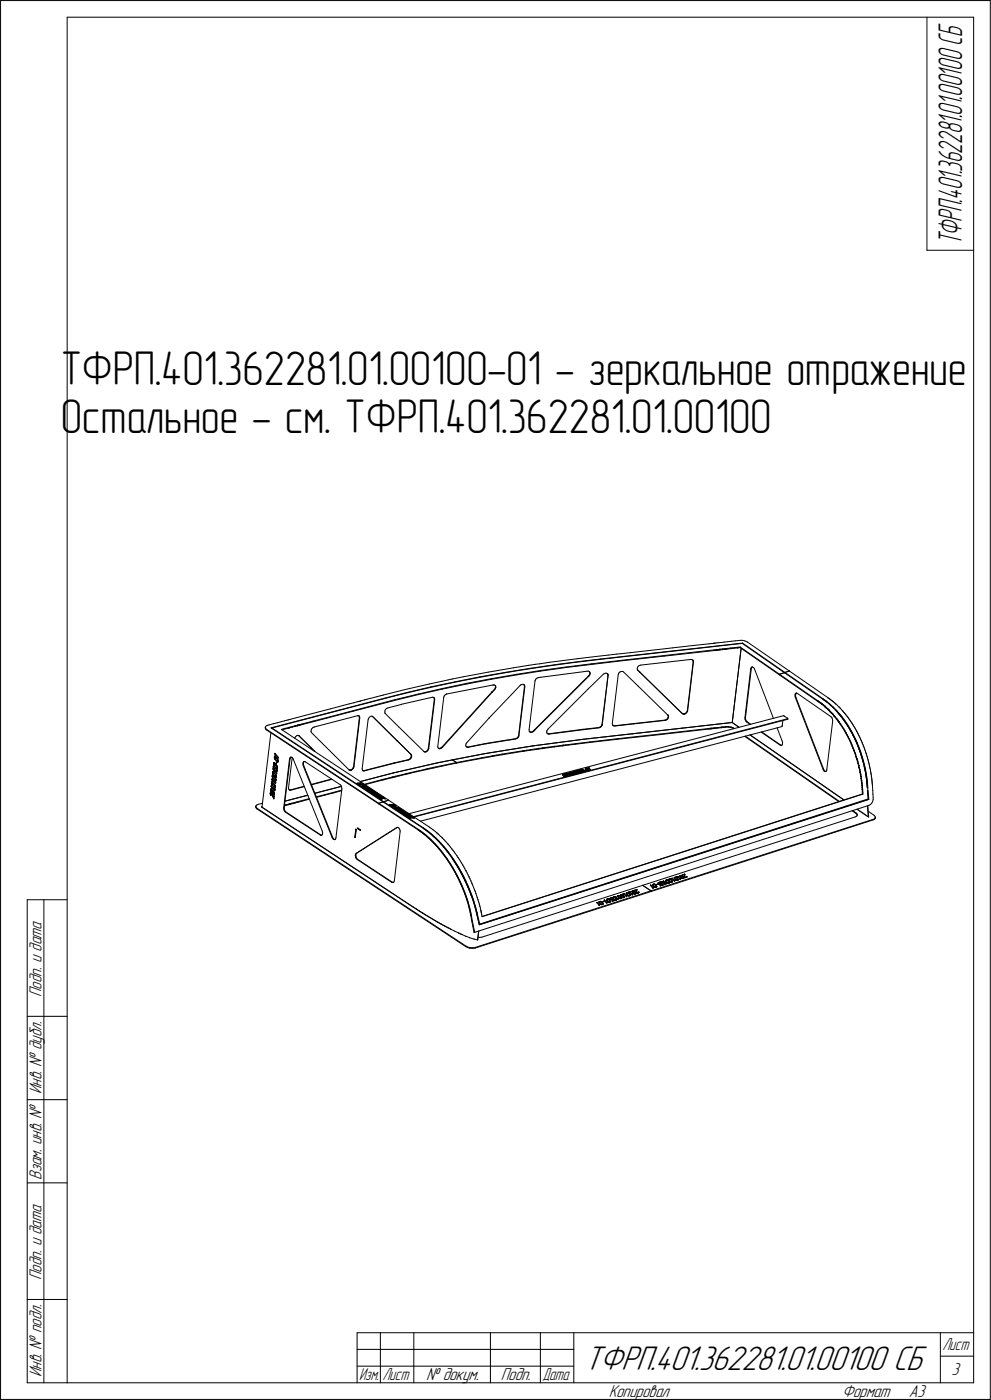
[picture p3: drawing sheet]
<svg xmlns="http://www.w3.org/2000/svg" width="297mm" height="420mm" viewBox="0 0 297 420" stroke-linecap="round" stroke-linejoin="round" font-family="sans-serif">
<defs><g id="words">
<g font-size="14.6">
<text x="18.2" y="115.7">ТФРП.401.362281.01.00100-01 - зеркальное отражение</text>
<text x="18.2" y="130">Остальное - см. ТФРП.401.362281.01.00100</text>
</g>
<text font-size="10.9" x="175.4" y="411.2">ТФРП.401.362281.01.00100 СБ</text>
<text font-size="10.5" x="288.7" y="73.7" transform="rotate(-90 288.7 73.7)">ТФРП.401.362281.01.00100 СБ</text>
<g font-size="5.5">
<text x="12.4" y="299.4" transform="rotate(-90 12.4 299.4)">Подп. и дата</text>
<text x="12.4" y="328.5" transform="rotate(-90 12.4 328.5)">Инв. № дубл.</text>
<text x="12.4" y="354.2" transform="rotate(-90 12.4 354.2)">Взам. инв. №</text>
<text x="12.4" y="384.4" transform="rotate(-90 12.4 384.4)">Подп. и дата</text>
<text x="12.4" y="413.5" transform="rotate(-90 12.4 413.5)">Инв. № подл.</text>
<text x="285.5" y="412.9">3</text>
<text x="127.8" y="414.4">№ докум.</text>
<text x="150.3" y="414.4">Подп.</text>
<text x="182.6" y="419.4">Копировал</text>
<text x="252.6" y="419.4">Формат</text>
<text x="272.7" y="419.4">A3</text>
</g>
<g font-size="5.4">
<text x="282.8" y="405.4">Лист</text>
<text x="107.8" y="414.4">Изм.</text>
<text x="114.8" y="414.4">Лист</text>
<text x="162.8" y="414.4">Дата</text>
</g>
</g></defs>
<g fill="none" stroke="#000" stroke-width=".3">
<path d="M.2 .2v420zM.2 .2h296.9zM20.2 5.2v410zM20.2 5.2h271.9zM278.1 5.2v69.9zM292.1 5.2v410zM297.1 .2v420zM278.1 75.1h14zM158.5 199.8l2.2-.4zM160.7 199.4l1.2-.1zM161.9 199.3l.5-.1zM162.4 199.2l2.5-.4z"/>
<path d="M164.9 198.8l8.3-1zM167.5 199.4l8.2-1zM171.7 199l8.5-1zM173.2 197.8l5.6-.7zM175.7 198.4l4.4-.5zM177.4 199.3l9.5-1.1zM177.9 199.4l9.6-1.1zM178.8 197.1l3.7-.4zM180.1 197.9l42.7-4.8zM180.2 198l42.5-4.8zM182.5 196.7l2.5-.3zM185 196.4l1.8-.2z"/>
<path d="M186.8 196.2l2.3-.2zM186.9 198.2l12.4-1.4zM187.5 198.3l11.9-1.3zM189.1 196l12.6-1.5zM191.8 199.8l.4-.1zM192.2 199.7l15.1-1.7zM199.3 196.8l15-1.7zM199.4 197l14.8-1.7zM201.7 194.5l6.3-.7zM207.3 198h.1M207.3 198h.3zM207.6 198l.3 .2z"/>
<path d="M207.9 198.2v.1zM207.9 198.2l.1 .2zM207.9 198.3l.1 .4zM208 198.7l-1.8 14.6zM208 193.8l3.2-.3zM208 198.4l.1 .4zM208.1 198.8l-1.8 14.6zM211.2 193.5l1.6-.2zM212.8 193.3l.8-.1zM213.6 193.2h.4zM214 193.2l.2-.1zM214.2 193.1h.1"/>
<path d="M214.3 193.1h.1M214.2 195.3h.4zM214.4 193.1h.1M214.3 195.1h.3zM214.4 193.1h.3zM214.6 195.3l.2-.1zM214.6 195.1h.3zM214.7 193.1l.5-.1zM214.8 195.2h.1M214.9 195.2h.1M214.9 195.1h.1M215 195.2h.1"/>
<path d="M215.1 195h.1M215.1 195.2h.2zM215.2 193l1.1-.1zM215.2 195h.1M215.3 195.2h.2zM215.3 195h.2zM215.5 195.2h.1M215.5 195h.1M215.6 195.2h.2zM215.6 195l.2-.1zM215.8 195.2h.1M215.8 194.9h.1"/>
<path d="M215.9 195.1h.1M215.9 194.9h.1M216 195.1h.2zM216 194.9h.1M216.2 195.1h.2zM216.2 194.9h.3zM216.3 192.9l1-.1zM216.4 195.1l.3-.1zM216.5 194.9h.2zM216.7 195h.1M216.7 194.9h.1M216.8 195h.1"/>
<path d="M216.8 194.9h.1M216.9 195h.1M216.9 194.9l.1-.1zM217 195h.3zM217 194.8h.3zM217.3 192.8l1.1-.1zM217.3 195l.4-.1zM217.3 194.8l.4-.1zM217.7 194.9h.1M217.7 194.7h.1M217.8 194.9h.1M217.8 194.7h.1"/>
<path d="M217.8 194.9h.3zM217.9 194.7h.2zM218.1 194.9l.4-.1zM218.1 194.7l.4-.1zM218.4 192.7l1.1-.2zM218.5 194.8l.7-.1zM218.5 194.6h.7zM219.2 194.7h.1M219.2 194.6h.1M219.3 194.7h.1M219.3 194.6h.1M219.3 194.7h.2z"/>
<path d="M219.4 194.6h.1M219.5 192.5l1.1-.1zM219.5 194.7h.3zM219.5 194.6l.3-.1zM219.8 194.7l.6-.1zM219.8 194.5l.6-.1zM220.4 194.6l.8-.1zM220.4 194.4h.8zM220.6 192.4l1.3-.1zM221.2 194.5h.1M221.2 194.4h.1M221.3 194.5h.1"/>
<path d="M221.3 194.4h.1M221.4 194.5h.3zM221.4 194.4l.3-.1zM221.7 194.5l.4-.1zM221.7 194.3h.4zM221.9 192.3l.7-.1zM222.1 194.3v.1zM222.1 194.4l11.7 8.2zM222.1 194.3l11.8 8.1zM222.4 194.6l-2.7 22.3zM222.6 192.2l.8 .2zM222.7 193.2l12.7 8.8z"/>
<path d="M222.8 193.1l12.7 8.8zM222.8 193.2h.1M223.4 192.4l.7 .3zM224.1 192.7l.2 .1zM224.3 192.8l12.6 8.7zM79.6 218.5v.3zM79.6 218.8l.2 .3zM79.6 218.4l.1 .3zM79.6 218.4h.1M79.6 218.4v.1zM79.7 218.7l.4 .3zM79.7 218.1l-.1 .3z"/>
<path d="M79.7 218.1l.3-.2zM79.8 219.1l.3 .1zM80 217.9l.4-.2zM80.1 219.2l33.5 22.1zM80.1 219l33.5 22.2zM80.4 217.7l.4-.1zM80.8 217.6l1.2-.3zM81.3 218.5l34.1-8.9zM81.3 218.5l33.6 22.2zM81.6 218.7h.1M81.6 218.6l33.5 22.1zM81.6 218.6l33.8-8.9z"/>
<path d="M82 217.3l1.2-.3zM83.2 217l1.2-.3zM84.4 216.7l1-.3zM84.4 219l1.1-.3zM84.4 219l32.2 21.2zM84.6 219.1l1.1-.3zM85.4 216.4l.6-.2zM85.5 218.7l1.1-.3zM85.7 218.8l.9-.2zM86 216.2h.4zM86.4 216.2l.3-.1zM86.6 218.4h.1"/>
<path d="M86.6 218.6h.1M86.7 218.6h.1M86.7 218.4h.1M86.7 216.1l.2-.1zM86.7 218.4h.2zM87 216h.1M86.9 218.5l.3-.1zM86.9 218.4l.3-.1zM87 216l4.4-1.2zM87.2 218.4l.5-.1zM87.2 218.3l.6-.2zM87.7 218.3l.7-.2z"/>
<path d="M87.8 218.1l.7-.2zM88.4 218.1h.1M88.5 218.1h.1M88.5 217.9h.1M88.6 217.9h.1M88.6 218.1l.2-.1zM88.6 217.9l.3-.1zM88.8 218l.4-.1zM88.9 217.8l.3-.1zM89.2 217.9h.1M89.2 217.7h.1M89.3 217.9h.1"/>
<path d="M89.3 217.7h.1M89.4 217.9h.1M89.4 217.7h.1M89.5 217.8h.1M89.5 217.7h.1M89.6 217.8h.1M89.6 217.6h.1M89.7 217.6h.1M89.7 217.8h.1M89.8 217.8h.1M89.8 217.6h.1M89.9 217.7h.1"/>
<path d="M89.9 217.6h.1M90 217.7h.1zM90 217.6l.2-.1zM90.1 217.7l.3-.1zM90.2 217.5l.2-.1zM90.4 217.6l.5-.1zM90.4 217.4l.5-.1zM90.9 217.5l1-.3zM90.9 217.3l1-.3zM91.4 214.8l7.8-2zM91.9 217.2l2-.5zM91.9 217l2-.5z"/>
<path d="M93.3 219.6l.1 .3zM93.3 219.2v.4zM93.4 219.9h.1M93.5 220l.5 .5zM93.6 218.8l-.3 .4zM93.9 218.5l.3-.2zM93.9 218.5l-.3 .3zM93.9 216.7l4-1.1zM93.9 216.5l4.1-1zM94.3 218.3h.1M94.3 218.3l13-3.4zM97.9 215.6l8.1-2.1z"/>
<path d="M98 215.5l8-2.1zM99.2 212.8l3.8-1zM103 211.8l1.8-.5zM104.8 211.3l1.4-.3zM106 213.5l12.4-3.2zM106 213.4l12.4-3.3zM106.2 211l1-.3zM107.2 210.7l.5-.1zM107.4 214.9h.1M107.4 214.8h.1M107.4 214.8l.3 .1zM107.7 214.9l.1 .2z"/>
<path d="M107.7 210.6l.3-.1zM107.7 214.9l.2 .3zM107.8 215.1v.4zM107.8 215.5l-1.7 14.6zM107.9 215.2v.4zM107.9 215.6l-1.7 14.6zM108.1 210.5h.1M108.2 210.4h.1M108.2 210.4l.5-.1zM108.7 210.3l.7-.2zM109.4 210.1h.2zM109.6 210.1l.6-.2z"/>
<path d="M110.2 209.9l.9-.2zM110.4 216.1l-1.7 14.7zM110.6 215.7l-.2 .4zM110.8 215.3l.4-.2zM110.8 215.3l-.2 .4zM111.1 209.7l2-.5zM111.2 215.1l.3-.1zM111.5 215l.3 .1zM111.7 215.1l7.3 7.2zM111.8 215.1h.1M111.8 215.1l7.3 7.3zM113.1 209.2l1.1-.3z"/>
<path d="M114.2 208.9l.6-.2zM114.8 208.7h.3zM115.1 208.7l6.5-1.7zM115.4 209.6l6.8-1.7zM115.4 209.7l2.9-.7zM115.4 213.8l.1 .3zM115.5 213.4l-.1 .4zM115.5 214.1h.1M115.6 214.2l4 4zM115.7 213l-.2 .4zM116 212.7l.3-.1zM116 212.7l-.3 .3z"/>
<path d="M116.3 212.6l4.1-1.1zM118.3 209l7-1.7zM118.4 210.3l7.1-1.8zM118.4 210.1l7.2-1.7zM119.6 218.2l7.6 7.4zM120.4 211.5l9.3-2.2zM120.4 211.5h.1M121.6 207l7.2-1.6zM122.2 207.9l7-1.7zM125.3 207.3l7.2-1.6zM125.5 208.5l7.3-1.6zM125.6 208.4l7.2-1.7z"/>
<path d="M128.8 205.4l3.7-.8zM129.2 206.2l7.2-1.5zM129.7 209.3h.2zM129.9 209.3l.3 .1zM130.1 209.4l.2 .2zM130.2 209.4l.2 .3zM130.3 209.6v.4zM130.3 210l-1.8 14.6zM130.4 209.7v.4zM130.4 210.1l-1.7 14.6zM132.5 205.7l7.4-1.6zM132.5 204.6l2-.5z"/>
<path d="M132.8 206.9l7.3-1.5zM132.8 206.7l7.3-1.6zM133.1 209.4l-1.7 14.7zM133.1 209.3h.1M133.3 208.9l-.2 .4zM133.6 208.6l.3-.2zM133.6 208.6l-.3 .3zM134 208.4h.1M134 208.4l13.9-2.7zM134.5 204.1l.9-.2zM135.4 203.9l.4-.1zM135.8 203.8l3.2-.6z"/>
<path d="M136.4 204.7l7.4-1.5zM139 203.2l7.5-1.4zM139.9 204.1l7.6-1.4zM140.1 205.4l7.4-1.5zM140.1 205.1l7.4-1.3zM143.8 203.2l7.7-1.3zM146.5 201.8l7.6-1.3zM146.7 215.6l-6.6 7.4zM146.8 215.6h.1M147.5 203.9l7.6-1.3zM147.5 203.8l7.6-1.4zM147.5 202.7l7.9-1.4z"/>
<path d="M147.6 207.8l-15 16.5zM147.6 207.8h.1M147.7 207.9h.1M147.7 207.9l.8-.8zM147.7 207.9l-15 16.5zM148 205.7h.1M148 205.7h.3zM148.3 205.7l.3 .1zM148.3 207l-.7 .8zM148.5 205.7l.1 .2zM148.6 205.8l.1 .2zM148.6 206.6l-.3 .4z"/>
<path d="M148.6 205.9l.1 .3zM148.7 206.7l-.2 .4zM148.7 206.2l-.1 .4zM148.7 206l.1 .3zM148.8 206.3l-.1 .4zM151.5 201.9l7.9-1.3zM154.1 200.5l4.4-.7zM155.1 202.6l7-1.1zM155.1 202.4l7.5-1.1zM155.4 201.3l8-1.2zM156 205.8l-9.2 9.8zM156.2 205.7l.4-.2z"/>
<path d="M156.2 205.7l-.2 .1zM156.6 205.5l.4-.1zM157 205.4l.3 .2zM157.2 205.6l.1 .1zM157.3 205.6l.1 .2zM157.3 205.7l.1 .4zM157.4 206.1l-1.8 14.7zM157.4 205.8l.1 .4zM157.5 206.2l-1.8 14.7zM158.7 219.1l.1 .4zM158.8 219.5l.2 .2zM158.9 219.7l.3 .1z"/>
<path d="M159 219.7l.3 .2zM159.2 219.8h.4zM159.3 219.9h.3zM159.4 200.6l8.1-1.2zM159.6 219.9l.4-.2zM159.6 219.8l.4-.3zM160 219.7l.1-.2zM160.1 219.4l.3-.3zM160.1 219.4l-.1 .1zM160.4 219.2h.1M160.4 219.1h.1M160.4 219.1l16.3-16.2z"/>
<path d="M160.4 219.2l16.3-16.3zM160.4 219.2l-.3 .3zM160.5 204.5l-1.8 14.6zM160.6 204.3l-.1 .2zM160.8 203.9l.3-.3zM160.8 203.9l-.2 .4zM161.1 203.6l.4-.1zM161.5 203.5l.8-.2zM162.1 201.5l7.8-1.1zM162.3 203.3l14-1.8zM162.6 201.3l7.1-1zM163.4 200.1l8.3-1.1z"/>
<path d="M164 219.7l.1 .3zM164.1 219.3l-.1 .4zM164.4 218.9l-.3 .4zM169.7 200.3l7.7-1zM169.9 200.4l8-1zM175 218.9l4.6-.5zM175.1 219.1l4.6-.6zM176.3 201.5h.3zM176.5 206.8l-12.1 12.1zM176.5 206.8l4.5-4.4zM176.6 201.5l.3 .2zM176.9 201.8h.1"/>
<path d="M176.9 201.7l.1 .1zM176.9 202.5l-.2 .4zM176.9 201.8l.1 .3zM177 202.6l-.3 .3zM177 201.8l.1 .4zM177 202.1l-.1 .4zM177.1 202.2l-.1 .4zM179.6 218.4l.4-.1zM179.7 218.5l.4-.1zM180 218.3l.3-.2zM180.1 218.4l.3-.3zM180.6 217.7l-.3 .4z"/>
<path d="M180.6 217.5v.2zM180.7 217.8l-.3 .3zM180.7 217.6v.2zM181 202.4l.3-.1zM181.3 202.3l.4-.2zM181.7 202.1h.3zM182 202.1l.3 .2zM182.3 202.3l.1 .1zM182.3 202.3l.2 .2zM182.4 202.4v.4zM182.4 202.8l-1.8 14.7zM182.5 202.9l-1.8 14.7z"/>
<path d="M182.5 202.5v.4zM183.7 217.2l.1 .4zM183.8 217.6l.1 .2zM183.9 217.7l.3 .2zM183.9 217.8l.3 .1zM184.2 217.9h.2zM184.2 217.9l.3 .1zM184.4 217.9l5.6-.6zM184.5 218l5.6-.7zM185.5 202.6l-1.8 14.6zM185.5 202.4v.2zM185.7 202l.4-.3z"/>
<path d="M185.7 202l-.2 .4zM186.1 201.7l.3-.1zM186.4 201.6h.4zM186.8 201.6l.3 .2zM187.1 201.8l4.4 4.2zM190 217.3l9.5-1.1zM190.1 217.3l9.5-1zM191.2 200.8l.1 .4zM191.3 200.4l-.1 .4zM191.3 201.2h.1M191.3 201.2l.6 .5zM191.4 201.3l.6 .5z"/>
<path d="M191.5 200.1l.3-.3zM191.5 200.1l-.2 .3zM191.5 206l8.9 8.7zM191.9 201.8h.1M191.9 201.7l12.7 12.4zM191.9 201.7h.1M192 201.8h.1M192 201.8l12.7 12.4zM199.5 216.2l.4-.1zM199.6 216.3l.4-.1zM199.9 216.1l.3-.3zM200 216.2l.3-.3z"/>
<path d="M200.4 214.7l.1 .4zM200.4 214.7h.1M200.4 215.4l-.2 .4zM200.5 214.8h.1M200.5 214.8l.1 .3zM200.5 215.1l-.1 .3zM200.5 215.5l-.2 .4zM200.6 215.1l-.1 .4zM204.6 214.1l.3 .2zM204.7 214.2l.3 .2zM204.8 218.6l14.9-1.7zM204.9 214.3h.3z"/>
<path d="M205 214.4h.3zM205.3 214.4h.1M205.2 214.3l.4-.1zM205.3 214.4l.4-.1zM205.6 214.2l.4-.3zM205.7 214.3l.3-.3zM206.2 213.6l-.2 .3zM206.2 213.7l-.2 .3zM206.2 213.3v.3zM206.3 213.4l-.1 .3zM212.5 218.9h.2zM212.6 218.7h.2z"/>
<path d="M212.7 218.9h.4zM212.8 218.7h.3zM213.1 218.9l.1-.1zM213.1 218.7h.1M213.2 218.7h.1M213.2 218.8h.1M213.3 218.7h.1M213.3 218.8h.1M213.4 218.8h.1zM213.4 218.7h.1M213.5 218.6h.2zM213.5 218.8h.2z"/>
<path d="M213.7 218.6h.4zM213.7 218.8l.3-.1zM214 218.7h.3zM214.1 218.6l.3-.1zM214.3 218.7h.1M214.4 218.5h.1M214.4 218.7h.1M214.5 218.5h.1M214.5 218.7h.3zM214.6 218.5h.2zM214.8 218.7l.5-.1zM214.8 218.5l.5-.1z"/>
<path d="M215.3 218.6l1.1-.1zM215.3 218.4l1.1-.1zM216.4 218.5h.1M216.4 218.3h.1M216.5 218.3h.1M216.5 218.3h.2zM216.5 218.5h.1M216.6 218.4h.4zM216.7 218.3l.3-.1zM217 218.2h.6zM217 218.4h.6zM217.6 218.4l.2-.1z"/>
<path d="M217.6 218.2l.2-.1zM217.8 218.3h.7zM217.8 218.1h.7zM218.5 218.1l.9 .2zM218.5 218.3l.9 .1zM219.4 218.3l.6 .2zM219.4 218.4l.6 .3zM219.7 216.9l2 1.5zM219.8 217l1.9 1.4zM220 218.7l.1 .1zM220 218.5l.2 .2zM220.2 218.7h.1z"/>
<path d="M223.5 215.4v.5zM223.5 215.9l.2 .5zM223.7 215.4v.5zM223.7 215.9l.2 .5zM223.7 216.4l.3 .3zM223.9 216.4l.3 .3zM224 216.7h.1M224 216.7l1.1 .8zM224.2 216.7l1.1 .8zM224.2 216.7h.1M225.3 200.8l-1.8 14.6zM225.3 200.7h.1"/>
<path d="M225.4 200.7l-1.7 14.7zM225.4 200.4l.2-.2zM225.4 200.4l-.1 .3zM225.5 200.4l.2-.2zM225.5 200.4l-.1 .3zM225.6 200.2l.2 .1zM225.8 200.3l.3 .1zM226.1 200.4l.3 .5zM226.4 200.9l5.7 14.8zM228.4 219.8l5.7 3.9zM228.6 219.8l5.6 3.9zM233.2 218.5l1.5 4z"/>
<path d="M233.8 202.6l11.4 7.9zM233.9 202.4l1.5-.4zM233.9 202.4l-.1 .2zM233.9 202.4l11.3 7.9zM234.7 217.9h.1M234.7 217.8v.3zM234.9 216.3l-.2 1.6zM235 214.9h.2zM235.2 214.9l.2 .2zM235.4 215.1l.8 .5zM235.4 202l11.4 7.9zM235.4 215.1h.1"/>
<path d="M235.5 201.9l1.4-.4zM235.5 201.9v.2zM235.5 201.9l11.5 7.9zM236.2 215.6h.1M236.2 215.6l.2 .2zM236.4 215.8v.1zM236.9 201.5l11.5 8zM238.5 208.5v.5zM238.5 209l.1 .4zM238.6 209.4l8.4 21.6zM238.7 208.2l.2-.1zM238.7 208.2l-.2 .3z"/>
<path d="M238.7 208.6v.5zM238.7 209.1l.1 .2zM238.8 209.3l8.3 21.7zM238.8 208.3l-.1 .3zM239 208.1h.1M239 208.1l-.2 .2zM239 208.1l.3 .1zM239.3 208.2l10 7zM245.2 210.3l.2 .1zM245.2 210.3v.2zM245.2 210.5l.2 .1zM245.4 210.6l.4 .3z"/>
<path d="M245.4 210.4v.2zM245.4 210.4l.5 .3zM245.8 210.9l.5 .3zM245.9 210.7l-.1 .2zM245.9 210.7l.4 .3zM246.3 211.2l.4 .3zM246.3 211l.4 .3zM246.3 211v.2zM246.7 211.5h.1M246.7 211.5l.4 .3zM246.7 211.3h.1M246.7 211.4v.1z"/>
<path d="M246.7 211.3v.2zM246.7 211.4l.4 .3zM246.8 209.9l.2-.1zM246.9 210l.2-.1zM246.9 210l.2 .1zM247.1 210.1h.1zM247.1 211.7h.1M247.1 211.7v.1zM247.1 211.8l.4 .4zM247.1 210.1h.1M247.1 209.9l.1 .1zM247.1 211.7l.4 .3z"/>
<path d="M247.2 210.1l.1 .1zM247.2 210l.2 .1zM247.4 210.3h.1M247.4 210.3l.1 .1zM247.4 210.1l.1 .1zM247.5 212.2h.1M247.5 210.2l.1 .1zM247.5 210.4h.1zM247.5 212h.1M247.5 212.2l.4 .4zM247.5 212v.2zM247.6 212l.3 .4z"/>
<path d="M247.6 212l-.1 .2zM247.6 210.3l.2 .1zM247.6 210.4l.1 .2zM247.8 210.6h.1M247.8 210.4l.1 .1zM247.8 210.6l.1 .1zM247.9 212.6l.4 .3zM247.9 210.5l.1 .1zM247.9 210.7l.1 .1zM247.9 210.5h.1M247.9 212.4v.2zM247.9 212.4l.4 .4z"/>
<path d="M248 210.6l.2 .1zM248 210.8l.2 .1zM248.2 210.9h.1M248.2 210.7l.1 .1zM248.2 210.9l.4 .3zM248.3 212.9h.1M248.3 212.9l.4 .4zM248.3 212.8h.1M248.3 212.8v.1zM248.3 210.8l.4 .4zM248.4 212.8l-.1 .1zM248.4 212.8l.4 .3z"/>
<path d="M248.5 209.5h.1M248.6 209.6h.1M248.6 209.6l.1 .1zM248.6 211.2l.4 .3zM248.8 209.8h.1M248.7 213.3l.4 .4zM248.7 211.2h.1M248.8 213.1l-.1 .2zM248.8 213.1l.3 .5zM248.8 211.2l.3 .3zM248.8 209.8l.2 .1zM249 209.9l.1 .1z"/>
<path d="M249 211.6h.1M249 211.6l.4 .3zM249.1 210l.1 .1zM249.1 213.7l.4 .4zM249.1 213.7h.1M249.1 213.6h.1M249.1 211.5h.1M249.2 213.6l-.1 .1zM249.2 213.6l.4 .4zM249.2 211.5l.4 .4zM249.3 210.1h.1M249.3 210.1l.1 .1z"/>
<path d="M249.3 215.2l.3 .3zM249.4 210.2l.1 .1zM249.4 211.9h.1M249.4 211.9l.4 .4zM249.5 214.1h.1M249.5 210.3l.1 .1zM249.5 214.1l.4 .4zM249.6 214l.3 .4zM249.6 214l-.1 .1zM249.6 214h.1M249.6 211.9l.3 .4zM249.6 215.5l.2 .5z"/>
<path d="M249.7 210.4h.1M249.7 210.4l.1 .1zM249.8 216l.1 .5zM249.8 210.5l.1 .1zM249.8 212.3l.4 .4zM249.9 216.5l-1.8 14.6zM249.9 214.5l.4 .5zM249.9 210.6l.2 .1zM249.9 214.5h.1M249.9 214.4l.4 .4zM249.9 214.4h.1M249.9 212.3h.1"/>
<path d="M250 212.3l.4 .3zM250.1 210.7l.1 .2zM250.2 210.9h.2zM250.2 212.7h.1M250.2 212.7l.4 .4zM250.3 215l.3 .4zM250.3 214.9l.4 .4zM250.3 214.8h.1M250.3 214.9h.1M250.3 214.8v.2zM250.4 210.9l.1 .2zM250.4 212.6l.3 .4z"/>
<path d="M250.5 211.1l.1 .1zM250.6 211.2l.1 .1zM250.7 215.5h.1M250.6 213.1l.4 .4zM250.7 215.5l.3 .4zM250.7 215.3l-.1 .1zM250.7 215.3l.4 .5zM250.7 215.3v.2zM250.7 213.2l.4 .4zM250.7 211.3l.2 .2zM250.7 213h.1M250.8 213.1l.3 .3z"/>
<path d="M250.9 211.5h.1M250.9 211.5l.4 .3zM251 215.9h.1M251 215.9l.4 .5zM251 213.5l.4 .5zM251 213.5h.1M251.1 215.8l-.1 .1zM251.1 215.8l.3 .4zM251.1 213.6h.1M251.1 213.4h.1M251.1 213.6l.4 .4zM251.2 213.5l.3 .4z"/>
<path d="M251.3 211.8l.4 .4zM251.3 211.8h.1M251.4 216.4l.3 .5zM251.4 214l.4 .4zM251.4 216.2v.2zM251.4 216.2h.1M251.5 216.3l.3 .4zM251.5 216.3l-.1 .1zM251.5 214h.1M251.5 214l.3 .5zM251.5 213.9l.4 .4zM251.7 212.2h.1"/>
<path d="M251.7 212.2l.4 .4zM251.7 216.9l.4 .5zM251.8 214.4h.1M251.8 214.4l.1 .1zM251.8 216.7l.3 .6zM251.8 216.7l-.1 .2zM251.9 214.5h.1M251.9 214.5l.1 .1zM251.9 214.5l.1 .2zM251.9 214.3l.2 .2zM252 214.6l.1 .2zM252 214.7l.1 .1z"/>
<path d="M252.1 214.5l.1 .1zM252.1 212.6h.1M252.1 212.6l.4 .4zM252.1 217.4l.3 .5zM252.1 214.8l.1 .1zM252.1 217.4h.1M252.1 217.3h.1M252.1 214.8l.2 .2zM252.2 217.3l.3 .5zM252.2 217.3l-.1 .1zM252.2 214.6l.1 .2zM252.2 214.9l.1 .2z"/>
<path d="M252.3 215l.1 .2zM252.3 214.8l.1 .2zM252.3 215.1l.2 .2zM252.4 215.2l.1 .1zM252.4 217.9l.4 .5zM252.4 215l.2 .1zM252.5 213.1l.4 .3zM252.5 213.1h.1M252.5 215.3l.1 .1zM252.5 217.8h.1M252.5 217.8l.4 .5zM252.5 217.8l-.1 .1z"/>
<path d="M252.5 215.3l.1 .2zM252.6 215.1v.2zM252.6 215.4l.1 .2zM252.6 215.3h.1M252.6 215.5l.2 .1zM252.7 215.3l.1 .1zM252.7 215.6l.2 .1zM252.8 218.4h.1M252.8 218.4l.3 .5zM252.8 215.6l.1 .2zM252.8 215.4l.1 .2zM252.9 213.5h.1"/>
<path d="M252.9 218.3l.3 .5zM252.9 218.3l-.1 .1zM252.9 215.7v.2zM252.9 213.5l.1 .1zM252.9 215.8h.1M252.9 215.8l.1 .2zM252.9 215.6l.1 .1zM253 215.9h.1M253 213.6l.1 .2zM253 215.9l.1 .2zM253 215.7h.1M253 216l.1 .1z"/>
<path d="M253 215.8l.2 .1zM253.1 216.1l.1 .1zM253.1 213.8l.1 .1zM253.1 218.9l.3 .6zM253.1 216.1l.1 .2zM253.2 218.8h.1M253.1 218.9h.1M253.2 215.9l.1 .2zM253.2 218.9l.3 .5zM253.2 218.9h.1M253.2 216.2l.1 .2zM253.3 213.9h.1"/>
<path d="M253.2 216.3l.2 .2zM253.3 213.9l.1 .2zM253.3 216.1l.1 .1zM253.3 216.4l.1 .1zM253.4 214.1l.1 .1zM253.4 216.5l.1 .1zM253.4 219.5l.3 .5zM253.4 216.2l.1 .2zM253.4 216.5l.2 .2zM253.5 214.2l.1 .2zM253.5 219.4l.3 .5zM253.5 219.4l-.1 .1z"/>
<path d="M253.5 219.4h.1M253.5 216.6l.1 .2zM253.5 216.4l.1 .2zM253.6 216.8h.1M253.6 216.7l.1 .2zM253.7 214.4h.1M253.6 216.8l.1 .2zM253.6 216.6l.1 .1zM253.7 214.4v.1zM253.7 216.9l.1 .1zM253.7 217l.1 .1zM253.7 214.5l.2 .2z"/>
<path d="M253.7 216.7l.2 .2zM253.8 217l.1 .2zM253.8 220l.3 .5zM253.8 219.9h.1M253.8 220h.1M253.8 219.9l-.1 .1zM253.8 217.1l.2 .2zM253.9 214.7l.1 .1zM253.9 216.9l.1 .2zM253.9 217.2l.1 .2zM254 217.3h.1M254 217.3v.2z"/>
<path d="M254 217.1l.1 .2zM254 214.8l.1 .2zM254 217.4h.1M254 217.4l.1 .2zM254 217.5l.2 .2zM254.1 217.3l.1 .1zM254.1 215l.2 .1zM254.1 217.6l.2 .1zM254.2 217.7l.1 .1zM254.2 217.4l.1 .2zM254.3 215.1l.1 .2zM254.3 217.7v.2z"/>
<path d="M254.3 217.8l.1 .2zM254.3 217.6l.1 .2zM254.4 217.9h.1M254.4 215.3h.1M254.4 215.3l.1 .2zM254.4 218l.1 .2zM254.4 217.9l.1 .2zM254.4 217.8h.1M254.4 217.8l.2 .2zM254.5 218.1l.1 .2zM254.5 215.5l.1 .1zM254.5 218.2l.1 .2z"/>
<path d="M254.6 218v.1zM254.6 215.6l.1 .2zM254.6 218.3l.1 .1zM254.6 218.4h.1M254.6 218.4l.1 .2zM254.6 218.1l.2 .2zM254.7 218.4l.1 .2zM254.7 215.8l.1 .2zM254.7 218.6l.1 .1zM254.8 218.4l.1 .1zM254.8 218.3h.1M254.8 218.6l.1 .2z"/>
<path d="M254.8 216l.2 .2zM254.8 218.7l.1 .2zM254.9 218.5l.1 .2zM254.9 218.8l.1 .2zM254.9 218.9h.1M254.9 218.9l.2 .2zM255 216.2l.1 .1zM255 218.7l.1 .2zM255 219l.1 .2zM255.1 219.1v.2zM255.1 216.3l.1 .2zM255.1 219.2l.1 .1z"/>
<path d="M255.1 218.9l.1 .2zM255.1 219.3l.2 .2zM255.2 216.5l.1 .2zM255.2 219.1l.1 .1zM255.2 219.3l.1 .2zM255.3 219.5l.1 .2zM255.3 219.5h.1M255.3 216.7l.1 .1zM255.3 219.2l.1 .2zM255.4 219.7l.1 .1zM255.4 219.5l.1 .1zM255.4 219.4h.1"/>
<path d="M255.4 216.8l.2 .2zM255.4 219.7l.1 .2zM255.5 219.8l.1 .2zM255.5 219.9l.2 .2zM255.5 219.6l.1 .2zM255.6 217l.1 .2zM255.6 219.8l.1 .2zM255.7 217.2l.1 .1zM255.8 217.4l.1 .2zM255.8 217.4h.1M255.9 217.6l.1 .1zM256 217.7l.1 .2z"/>
<path d="M256.1 217.9l.1 .2zM256.2 218.1l.1 .2zM256.3 218.3l.1 .1zM256.5 218.4h.1M256.5 218.4v.2zM256.5 218.6l.2 .2zM256.7 218.8l.1 .2zM256.8 219l.1 .2zM256.9 219.2l.1 .2zM257 219.4v.1zM257.1 219.6h.1M257.1 219.6l.1 .2z"/>
<path d="M257.2 219.8l.1 .1zM257.3 219.9v.2zM81.2 238.5h.1M81.1 238.4h.1M81.1 238.3h.1M81.1 238.2h.1M81.1 238.1h.1M81.2 238.6h.1M81.2 238h.1M81.1 238h.1M81.2 238.7h.1M81.2 238.2h.1"/>
<path d="M81.2 238.3h.1M81.2 238.4h.1M81.2 238.1h.1M81.3 237.4h.1M81.2 237.3h.1M81.3 238.1h.1M81.2 237.1h.1M81.2 237h.1M81.2 237.2h.1M81.2 237.9h.1M81.3 238.8h.1M81.3 220l-2.7 22.4z"/>
<path d="M81.3 237.5h.1M81.3 236.9h.1M81.3 238.6h.1M81.3 238.7h.1M81.3 237.9h.1M81.4 237.6h.1M81.4 237.4h.1M81.4 238.1h.1M81.3 237.2h.1M81.3 237.1h.1M81.3 237.3h.1M81.4 236.9h.1"/>
<path d="M81.4 237.7h.1M81.4 237.5h.1M81.4 236h.1M81.4 237.1h.1M81.4 237h.1M81.4 236.1l.1 .6zM81.4 236.1h.1M81.4 236.1l.2 .6zM81.4 238h.1M81.4 238.2h.1M81.4 236l1 1.2zM81.5 238.2h.1"/>
<path d="M81.5 235.4h.1M81.4 235.3h.1M81.4 235.2h.1M81.5 235.3h.1M81.5 237.8h.1M81.5 237h.1M81.4 234.9h.1M81.5 236.2l.9 1.1zM81.5 238.3h.1M81.5 236.2l.1 .5zM81.5 234.9h.1M81.5 235.5h.1"/>
<path d="M81.6 237.2h.1M81.4 235.1h.1M81.5 238.1h.1M81.6 237.1h.1M81.5 237.1h.1M81.6 237.9h.1M81.6 237.7h.1M81.5 238.3l.6 1.5zM81.6 236.7h.1M81.5 234.8h.1M81.5 235.5l.1 .1zM81.6 235.4h.1"/>
<path d="M81.5 235.2h.1M81.5 235h.1M81.6 235.6h.1M81.6 235.5h.1M81.6 236.8h.1M81.6 234l.2 .7zM81.6 234h.1M81.6 238.3l.5 1.3zM81.6 233.9h.1M81.6 234.8h.1M81.6 235h.1M81.6 234.9h.1"/>
<path d="M81.7 235.7h.1M81.7 235.6h.1M81.6 233.9l1 1.3zM81.6 237.3h.1M81.7 237.9h.1M81.7 237.7h.1M81.7 235.6l.6 .7zM81.7 237.4h.1M81.7 237.3h.1M81.7 237.2h.1M81.7 235.7l.6 .7zM81.7 234.9h.1"/>
<path d="M81.7 234.8h.1M81.7 232.9h.1M81.7 237.5h.1M81.7 237.6h.1M81.7 233.3h.1M81.7 233.2h.1M81.7 233.1h.1M81.7 234.2l.9 1.1zM81.7 233h.1M81.7 238h.1M81.7 234.2l.1 .4zM81.7 232.8h.1"/>
<path d="M81.8 233.3h.1M81.7 234.9l.7 .7zM81.8 233.5h.1M81.7 232.7h.1M81.8 238.1h.1M81.7 235l.7 .8zM81.8 237.7h.1M81.8 233h.1M81.8 238h.1M81.8 237.9h.1M81.8 237.8h.1M81.8 232.9h.1"/>
<path d="M81.8 234.7h.1M81.8 238.2h.1M81.8 233.6h.1M81.8 237.6h.1M81.8 233.4h.1M81.8 237.4h.1M81.8 232.7h.1M81.8 232.2h.1M81.8 232.1h.1M81.8 231.8h.1M81.9 238.2h.1M81.9 238.3h.1"/>
<path d="M81.9 232.3h.1M81.9 233.6h.1M81.8 231.9h.1M81.9 234.7h.1M81.8 234.6h.1M81.8 237.5h.1M81.8 232.3l.1 .1zM81.9 233.5h.1M81.9 237.5h.1M81.8 232.3h.1M81.9 233.6l.6 .8zM81.9 231.7h.1"/>
<path d="M81.9 238.3l.1 .2zM81.9 232.9h.1M81.9 232.4h.1M81.9 232.2h.1M81.9 232.1h.1M81.9 237.4h.1M81.9 232.7h.1M81.9 231.9h.1M81.9 233.5l.6 .8zM82 230.9h.1M81.9 237.6h.1M82 232.5h.1"/>
<path d="M81.9 230.8h.1M81.9 238.2l.2 .2zM82 232.4h.1M82 231.8h.1M82 232.9l.6 .8zM82 230.8h.1M82 230.9l.1 .6zM82 231.7h.1M82 232.6h.1M82 237.6l.1 .2zM82 237.4h.1M82 237.5l.1 .2z"/>
<path d="M82 232.8l.6 .8zM82 232.6l.6 .7zM82 232.5l.6 .7zM82 230.5h.1M82 230.4h.1M82 230.3h.1M82 230.1h.1M82 230.8l1 1.3zM82 231.1l1 1.1zM82 231.9h.1M82 231.1l.2 .4zM82.1 238.5h.1"/>
<path d="M82.1 230.6h.1M82.1 231.1h.1M82 230.2h.1M82.1 238.6h.1M82.1 230.7h.1M82 230h.1M82.1 231.8l.6 .7zM82.1 229.5h.1M82.1 230.2h.1M82.1 231.9l.6 .7zM82.1 230.6l.1 .2zM82.1 230.5h.1"/>
<path d="M82.1 230.4h.1M82.1 230.8h.1M82.1 230h.1M82.1 231.1l.9 1.1zM82.1 238.4h.1M82.1 229.2v.2zM82.2 231.6h.1M82.1 230.1h.1M82.2 239.8h.1M82.1 237.7h.1M82.2 238.6h.1M82.2 230.8h.1"/>
<path d="M82.2 230.7h.1M82.1 229.2h.1M82.1 229.1h.1M82.1 229.9h.1M82.2 229.6h.1M82.2 238.5h.1M82.1 237.8h.1M82.2 229.5h.1M82.2 230.1h.1M82.2 239h.1M82.2 239l-.1 .6zM82.2 229.1h.1"/>
<path d="M82.2 229.9h.1M82.2 237.9h.1M82.3 238.6h.1M82.2 230.8l.6 .8zM82.2 238.4h.1M82.2 230.7l.6 .8zM82.2 237.8h.1M82.3 229.2h.1M82.2 229.2h.1M82.2 231.5h.1M82.2 229h.1M82.2 229.3v.2z"/>
<path d="M82.3 230.1h.1M82.3 238h.1M82.3 238.1h.1M82.3 238.2h.1M82.3 238.3h.1M82.3 238.4h.1M82.3 237.9h.1M82.3 239.1l-.1 .7zM82.3 230h.1M82.3 239h.1M82.3 239.1h.1M82.3 229h.1"/>
<path d="M82.3 236.5h.1M82.3 236.4h.1M82.3 238.5h.1M82.3 230l.6 .8zM82.3 230.1l.6 .8zM82.3 227.3h.1M82.4 227.7h.1M82.3 227.5h.1M82.3 227.4h.1M82.4 236.6h.1M82.4 236.4h.1M82.4 229.3h.1"/>
<path d="M82.4 227.6h.1M82.3 227.2h.1M82.3 229.1h.1M82.4 227.1h.1M82.4 235.8h.1M82.4 227.8h.1M82.4 237h.1M82.4 236.9h.1M82.4 236.8h.1M82.4 235.6h.1M82.5 229.2h.1M82.5 229.4h.1"/>
<path d="M82.5 236.4h.1M82.5 236.6h.1M82.4 237.2h.1M82.4 237.4h.1M82.5 227.9h.1M82.5 237.1h.1M82.4 227.5h.1M82.4 227.3h.1M82.4 227.2h.1M82.4 235.7h.1M82.4 235.9h.1M82.5 227.7h.1"/>
<path d="M82.5 236.3h.1M82.5 235.9h.1M82.5 226.2h.1M82.5 226.3h.1M82.5 228h.1M82.5 237h.1M82.5 237.3h.1M82.5 229.3h.1M82.5 236.9h.1M82.5 227.2h.1M82.5 236h.1M82.5 227h.1"/>
<path d="M82.5 227.8h.1M82.5 226.3l.2 .6zM82.5 229.5h.1M82.5 226.2l1 1.2zM82.5 236.2h.1M82.5 236.5h.1M82.5 236.1h.1M82.6 234.4h.1M82.5 235.8h.1M82.6 234.3h.1M82.6 229.6h.1M82.5 229.6h.1"/>
<path d="M82.5 228l.7 .7zM82.5 227.1h.1M82.5 228l.6 .7zM82.5 227.8l.7 .8zM82.6 234.8h.1M82.6 229.4h.1M82.6 229.8h.1M82.6 226.4l.9 1.1zM82.6 234.9h.1M82.6 233.7h.1M82.6 236.2h.1M82.6 233.6h.1"/>
<path d="M82.6 226.4l.1 .5zM82.6 229.9h.1M82.6 227.2l.6 .8zM82.6 234.5h.1M82.6 227.2h.1M82.6 229.7h.1M82.6 235.2h.1M82.6 229.5h.1M82.6 233.8h.1M82.7 234.9h.1M82.7 235.3h.1M82.7 234.3h.1"/>
<path d="M82.7 229.9h.1M82.7 233.3h.1M82.7 233.4h.1M82.6 227.2l.7 .8zM82.7 234.5h.1M82.7 235h.1M82.6 227.1l.7 .8zM82.7 235.2h.1M82.7 234.8h.1M82.7 229.6h.1M82.7 229.5h.1M82.7 226.9h.1"/>
<path d="M82.7 229.7h.1M82.7 233.8h.1M82.7 233.6h.1M82.7 234.1h.1M82.7 232.6h.1M82.7 234.2h.1M82.8 229.7h.1M82.7 232.5h.1M82.7 233.9h.1M82.7 234h.1M82.8 233.3h.1M82.8 233.4h.1"/>
<path d="M82.8 232.7h.1M82.8 233.9h.1M82.8 229.5h.1M82.8 234.4h.1M82.8 233.2h.1M82.8 234.3h.1M82.8 234h.1M82.8 234.1h.1M82.8 232.6h.1M82.8 229.6h.1M82.8 232.8h.1M82.9 231.6h.1"/>
<path d="M82.8 232.9h.1M82.8 233h.1M82.8 229.7l.2 .3zM82.9 229.7h.1M82.9 229.4h.1M82.8 229.4h.1M82.9 231.5h.1M82.9 229.7l.1 .1zM83 231.7h.1M82.9 229.5h.1M82.9 229.7l.1 .3zM82.9 232.8h.1"/>
<path d="M82.9 233.3h.1M82.9 228.7h.1M82.9 230.9h.1M82.9 228.7l-.1 .7zM82.9 233h.1M82.9 230.8h.1M83 231.5h.1M83 230.9h.1M83 231h.1M83 232.2h.1M83 228.7h.1M83 228.6h.1"/>
<path d="M83 230.8l.1 .2zM83 231.1h.1M83 228.8l-.1 .7zM83.1 230h.1M83 232.1h.1M83 229.8h.1M83 231.4h.1M83.1 231.6h.1M83.1 232.2h.1M83.1 231.2h.1M83.1 230.1h.1M83.1 231.3h.1"/>
<path d="M83.1 232.1h.1M83.1 231h.1M83.1 231.4h.1M83.1 231.5h.1M83.1 230.2h.1M83.1 231.1h.1M83.1 230.7h.1M83.1 229.9h.1M83.2 230.8h.1M83.1 230.4h.1M83.1 230.3h.1M83.2 228.8h.1"/>
<path d="M83.1 230.8h.1M83.1 230.4v.3zM83.2 230.1h.1M83.2 228.6h.1M83.2 230.5v.3zM83.2 230.3h.1M83.2 230.4h.1M83.2 228h.1M83.3 228.8h.1M83.3 228.6h.1M83.3 228h.1M83.4 228.8h.1"/>
<path d="M83.3 227.9h.1M83.3 228.1h.1M83.4 228.5h.1M83.4 228h.1M83.4 228.6h.1M83.4 228.2h.1M83.4 228.3h.1M83.4 228.4h.1M83.4 228.7h.1M83.6 227.5h.1M83.5 227.4h.1M83.6 227.4h.1"/>
<path d="M86.6 236.6v.3zM86.6 236.9l.2 .3zM86.7 237.1l.4 .1zM86.8 237.2h.3zM86.9 227.9l-1.8 14.6zM87 227.5l-.1 .4zM87 227.5l.2-.2zM87 227.8l-1.7 14.7zM87.1 237.2h.1zM87.1 237.2h.1M87.2 237.2l4.1-1.1zM87.2 227.5l-.2 .3z"/>
<path d="M87.2 227.3h.1M87.2 237.2l4.1-1zM87.2 227.3h.3zM87.3 227.3l-.1 .2zM87.5 227.3l.3 .2zM87.7 227.5l-1.1 9.1zM87.8 227.5l.2 .4zM88 227.9h.1M88 228l8.7 21.5zM88.5 221.5l-.1 .1zM88.7 221.1l.3-.2zM88.7 221.1l-.2 .4z"/>
<path d="M89 220.9l.4-.1zM89.4 220.8l.3 .1zM89.6 220.9l3.8 3.7zM89.7 220.9h.1M89.7 220.9l3.8 3.8zM90.9 229.4l.1 .5zM90.9 229v.4zM91 229.9l8.7 21.6zM91 229.4l.1 .5zM91.1 228.9l-.1 .5zM91.1 228.7l-.2 .3zM91.1 228.7l.1-.1z"/>
<path d="M91.1 229.9l8.7 21.5zM91.2 228.6h.3zM91.2 228.6l-.1 .3zM91.2 228.6h.1M91.5 228.6l.1 .1zM91.6 228.7l10.5 6.9zM91.8 238.9l.6-.1zM93.4 224.6h.1M93.4 224.6l1 1zM93.4 235.5l6.1-1.6zM93.5 224.7h.1M93.5 235.6l6.1-1.6z"/>
<path d="M93.5 224.7l1 1zM94 220.5l10.8 10.7zM94.5 238.2l7.9-2.1zM94.9 239.2l2.6-.6zM95 239.4l2.5-.7zM97.5 238.6l2.5-.7zM97.5 238.7l2.5-.6zM100 237.9l2.5-.7zM100 238.1l2.5-.7zM102.1 235.6l.2 .2zM102.3 235.8l.2 .5zM102.5 236.3l.1 .5z"/>
<path d="M102.6 236.9l-1.8 14.6zM102.6 236.8h.1M104.8 231.2h.3zM104.8 231.2h.1M104.8 231.2l.3 .1zM105.1 231.2h.1M105.1 231.3h.3zM105.2 231.2l.2 .1zM105.2 231.2l.4-.2zM105.4 231.3l.3-.2zM105.9 230.6l-.3 .4zM106 230.7l-.3 .4z"/>
<path d="M106 230.3l-.1 .3zM106 230.3h.1M106.2 230.3l-.2 .4zM106.2 230.3h.1M107.1 235.2h.1M107.1 235.2l1.2-.1zM107.1 235.2l.5 .1zM107.3 235.2l.3 .1zM107.3 235.2l1.1-.1zM107.3 235.2l.4 .1zM107.6 235.5h.1M107.7 235.3h.1"/>
<path d="M107.6 235.3h.1M107.6 235.4h.1M107.7 235.6h.1M107.7 235.4h.1M107.7 235.5h.1M107.8 235.6h.1M107.7 235.4l.8-.1zM107.8 235.4h.7zM107.9 235.6h.1M108 235.6h.1M108 235.7h.1M108.1 235.7h.1"/>
<path d="M108.1 235.6h.1M108.1 235.6h.7zM108.2 235.7h.1M108.1 234.7l9.9-2.6zM108.2 235.7l.7-.1zM108.3 235.1h.1M108.4 235.1h.1M108.5 235.3h.1M108.5 236.1h.1M108.5 236.1l1.2-.1zM108.5 236.1l.5 .1zM108.5 235.4h.1"/>
<path d="M108.6 235.4h.1M108.6 235.3h.1M108.7 236.1l.3 .1zM108.7 236.1l1.1-.1zM108.7 230.8v.3zM108.7 235.3h.1M108.7 235.4h.1M108.7 231.1l.2 .3zM108.8 235.7h.1M108.8 235.7l.3 .2zM108.8 235.4h.1M108.8 235.7l.4 .2z"/>
<path d="M108.9 235.6h.1M108.8 231.4h.3zM108.9 235.4h.1M108.9 235.5h.1M109 235.6h.1M108.9 231.4l.3 .1zM108.9 236.3h.1M109 236.4h.1M108.9 236.4h.1M109 236.3h.1M109 236.2h.1M109 235.5h.1"/>
<path d="M109.1 235.5h.1M109.1 236.5h.1M109.1 236.4h.1M109.1 236.3h.1M109.1 236.2h.1M109.1 236.3l.7-.1zM109.2 236.5h.1M109.2 235.9h.1M109.1 236.3h.8zM109.1 231.4h.1M109.3 236.6h.1M109.2 236h.1"/>
<path d="M109.2 231.5l.1-.1zM109.3 236.5h.1M109.3 231.4l8.9-2.3zM109.4 236.5h.1M109.4 236.6h.1M109.3 235.5l5.5-1.5zM109.3 231.4l9-2.2zM109.4 236.5h.8zM109.5 236.6h.1M109.5 236.8h.1M109.5 236.6l.7-.1zM109.6 236.8h.1"/>
<path d="M109.6 236.8l1.1-.2zM109.6 236.8l.4 .1zM109.6 235.6l5.2-1.4zM109.7 236h.1M109.7 236.8l.4 .1zM109.7 236.8l1.1-.1zM109.8 236h.1M109.8 236.2h.1M109.9 236.3h.1M109.9 236.2h.1M110 237.1h.1M110 236.3h.1"/>
<path d="M110 236.2h.1M110.1 236.9h.1M110.1 237.2h.1M110 237h.1M110.1 236.3h.1M110.1 237h.1M110.1 236.2h.1M110.2 237.1h.1M110.1 237.1h.1M110.2 237.2h.1M110.2 236.3h.1M110.2 237l.7-.1z"/>
<path d="M110.2 237h.1M110.2 236.5h.1M110.2 237l.8-.1zM110.3 236.5h.1M110.3 236.4h.1M110.2 236.4h.1M110.3 237.2h.1M110.3 236.3h.1M110.4 236.5h.1M110.4 237.2h.1M110.4 236.3h.1M110.4 236.4h.1"/>
<path d="M110.4 237.4h.1M110.5 237.2h.1M110.4 237.4l1.2-.2zM110.4 237.4l.5 .1zM110.4 237.3l1.2-.1zM110.5 237.2h.8zM110.6 237.2h.1M110.6 236.6h.1M110.5 236.6h.1M110.6 237.2h.7zM110.6 237.4h.4zM110.7 236.6h.1"/>
<path d="M110.6 237.4l1.1-.1zM110.8 236.7h.1M110.8 236.6h.1M110.9 236.9h.1M110.9 237.6h.1M110.9 237.7h.1M111 237.7h.1M111 237.5h.1M111 236.9h.1M111 237.6h.1M111 237.4h.1M111 237.6l.8-.1z"/>
<path d="M111.1 237.7h.1M111.1 237.8h.1M111 237.5h.8zM111.1 237.6l.7-.1zM111.1 236.9h.1M111.2 237.8h.1M111.2 237.7h.1M111.2 237h.1M111.2 236.9h.1M111.3 237.8h.1M111.3 237.2h.1M111.3 237h.1"/>
<path d="M111.4 237.2h.1M111.3 237.1h.1M111.4 237.8h.1M111.4 237.1h.1M111.4 237.8l.7-.1zM111.5 237.8h.1M111.4 238h.1M111.5 238h.1M111.4 237h.1M111.5 237.1h.1M111.5 238.1h.1M111.5 237.9h.1"/>
<path d="M111.5 237.8h.7zM111.5 237.9l.8-.1zM111.6 238.1h.1M111.6 238h.1M111.7 238.1h.1M111.6 238l.8-.1zM111.6 237.2h.1M111.7 237.2h.1M111.8 238.2h.1M111.8 238.1h.1M111.8 237.5h.1M111.9 238.1h.1"/>
<path d="M111.9 238.2h.1M111.9 237.5h.1M112 238.2h.1M111.9 238.1h.8zM112 238.2l.7-.1zM112 237.5h.1M112.1 238.4h.1M112 238.4l1.2-.1zM112.1 238.4l.4 .1zM112.1 237.6h.1M112.1 237.5h.1M112.2 237.7h.1"/>
<path d="M112.2 237.6h.1M112.2 238.4l.3 .1zM112.2 238.4l1.1-.1zM112.3 237.7h.1M112.3 237.6h.1M112.3 237.8h.1M112.4 237.9h.1M112.4 237.7h.1M112.4 237.8h.1M112.5 237.9h.1M112.5 238.7h.1M112.5 237.8h.1"/>
<path d="M112.5 238.6h.1M112.6 238.5h.1M112.6 238.8h.1M112.5 238.5h.1M112.6 238.7h.1M112.6 238.6h.1M112.6 237.9h.1M112.6 238.6l.8-.1zM112.7 238.8h.1M112.7 238.1h.1M112.7 238h.1M112.8 238.8h.1"/>
<path d="M112.7 238.6l.7-.1zM112.8 238h.1M112.7 237.9h.1M112.8 238.1h.1M112.9 238.8h.1M112.9 238h.1M112.9 238.1h.1M113 238.8h.1M113 238.8h.7zM113 238.2h.1M113.1 238.2h.1M113 238.8h.8z"/>
<path d="M113.1 239.1l1.2-.1zM113.1 239.1h.1M113.2 238.2h.1M113.1 239.1l.5 .1zM113.2 239.1h.4zM113.2 239.1l1.1-.1zM113.2 239.1l.4 .1zM113.2 238.3h.1M113.3 238.3h.1M113.4 238.5h.1M113.5 238.5h.1M113.5 238.6h.1"/>
<path d="M113.6 239.4h.1M113.5 239.4h.1M113.6 239.1h.1M113.6 239.2h.1M113.6 238.6h.1M113.6 239.3h.1M113.6 238.5h.1M113.7 239.5h.1M113.7 239.4h.1M113.7 239.3h.1M113.7 238.6h.1M113.7 238.8h.1"/>
<path d="M113.7 238.5h.1M113.8 238.8h.1M113.8 239.5h.1M113.8 238.7h.1M113.8 239.3h.1M113.9 239.5h.1M113.9 238.8h.1M113.8 238.6h.1M113.9 239.3h.1M113.9 238.7h.1M114 239.5h.1M114 239.3h.1"/>
<path d="M114 239.4h.1M114.1 239.5h.1M114 238.9h.1M114.2 239.5h.1M114 238.8h.1M114.1 238.9h.1M114.1 239.3h.1M114.1 238.8h.1M114.1 239.7h.1M114.1 239.4h.1M114.1 239.8h.1M114.2 239.8h.1"/>
<path d="M114.1 239.2h.1M114.1 239.6h.1M114.2 238.9h.1M114.2 239.4h.1M114.3 239.9h.1M114.2 239.7h.1M114.2 239.2h.1M114.2 239.6h.1M114.2 238.8h.1M114.2 239.3h.1M114.2 239.2h.2zM114.3 239.4h.1"/>
<path d="M114.3 239.6h.1M114.3 239.5h.1M114.3 239.8h.1M114.3 239.3h.1M114.3 239h.1M114.4 239.9h.1M114.3 239.3h.2zM114.4 239.5h.1M114.4 239.4h.1M114.4 239.6h.1M114.4 239h.1M114.5 239.9h.1"/>
<path d="M114.5 239.5h.1M114.4 239.2h.1M114.5 239.6h.1M114.6 239.5h.1M114.5 239.6l1.1 .2zM114.5 239.6l1 .2zM114.6 239.9h.1M114.5 239.3h.1M114.5 239.2h.1M114.6 239.2h.1M114.6 239.5l.2-.1zM114.6 239.3h.1"/>
<path d="M114.6 239.5h.3zM114.7 239.2h.1M114.7 239.3h.1M114.8 239.3h.1M114.8 239.4h.1M114.9 239.4h.1M114.8 234h.1M114.8 234.2h.1M114.9 239.5h.1M114.9 234.2h.1M114.9 239.3h.1M114.9 234h.1"/>
<path d="M115 239.4h.1M115 234.1h.2zM115 234l.2-.1zM115.1 239.6h.1M115.2 239.6h.1M115.2 239.6l.3 .2zM115.2 233.9l.5-.1zM115.2 234.1l.5-.1zM115.3 239.6l.3 .2zM115.6 239.8h.1M115.7 234l1-.3zM115.7 233.8l1-.2z"/>
<path d="M116.7 233.7l.9-.2zM116.7 233.6l.9-.3zM117.6 233.5h.1M117.6 233.3h.1M117.7 233.3h.1M117.8 233.5l.3-.1zM117.8 233.3l.3-.1zM118 232.1l13.5-3.1zM118.1 233.2l.6-.2zM118.1 233.4l.5-.1zM118.2 229.1h.1M118.2 229.1l4.3-1z"/>
<path d="M118.3 229.2l4.3-1zM118.6 233.3l1.2-.3zM118.7 233l1.1-.2zM119 222.3h.1M119 222.3l4.2 4.1zM119.1 222.3h.1M119.2 222.4h.1M119.2 222.4l4.2 4.1zM119.8 232.8l2-.5zM119.8 233l1.9-.5zM121.7 232.5h.1M121.8 232.3h.1"/>
<path d="M121.8 232.3l.2-.1zM121.8 232.5l.2-.1zM122 232.4l.4-.1zM122 232.2h.5zM122.4 232.3l.8-.2zM122.5 232.2l.8-.3zM122.5 228.1l.4-.2zM122.6 228.2l.4-.2zM122.9 227.9l.2-.3zM123 228l.3-.3zM123.2 232.1l1.7-.4zM123.3 226.5h.1"/>
<path d="M123.3 231.9l1.6-.3zM123.3 226.5l.1 .3zM123.4 227.2l-.3 .4zM123.4 226.6h.1M123.4 226.8v.4zM123.4 226.6l.1 .3zM123.5 227.3l-.2 .4zM123.5 226.9v.4zM124.9 231.7l2.9-.6zM124.9 231.6l2.9-.7zM127.2 225.6l.3 .1zM127.2 225.6h.1"/>
<path d="M127.3 225.7l.3 .1zM127.5 225.7l.4-.1zM127.6 225.8l.3-.1zM127.8 231.1h.1zM127.8 230.9h.1M127.9 225.7l.4-.2zM127.9 225.6l.3-.3zM127.9 230.9l.4-.1zM127.9 231.1l.3-.1zM128.2 231l.7-.2zM128.3 230.8l.6-.1zM128.4 225l-.2 .3z"/>
<path d="M128.5 225.1l-.2 .4zM128.5 224.6l-.1 .4zM128.7 224.7l-.2 .4zM128.7 224.7h.1M128.9 230.7l1.2-.3zM128.9 230.8l1.2-.2zM130.1 230.4l2.5-.5zM130.1 230.6l2.4-.6zM131.4 224.1v.4zM131.4 224.5l.2 .2zM131.5 229l4.3-.9zM131.5 229l14-2.7z"/>
<path d="M131.5 224.7h.4zM131.6 224.7l.3 .1zM131.9 224.8h.1M131.9 224.7l.1 .1zM131.9 224.7h.1M132 224.8h.1M131.9 224.7l.3-.1zM132 224.8l.4-.1zM132.2 224.6l.4-.3zM132.4 224.7l.3-.3zM132.5 230l4.4-.9zM132.6 229.9l4.4-1z"/>
<path d="M135.8 228.1l9.7-1.8zM135.8 228.1l1.2 .8zM136.9 229.1l7.5-1.4zM137 228.9l7.4-1.4zM137 228.9l-.1 .2zM139.7 223.7l.1 .4zM139.8 223.4l-.1 .3zM139.8 224.1l.2 .1zM139.9 224.2l.3 .1zM140 224.2l.3 .2zM140.1 223l-.3 .4zM140.2 224.3h.2z"/>
<path d="M140.3 224.4h.2zM140.4 224.3l5.3-1.1zM140.5 224.4l5.3-1.1zM144.4 227.5l3.3-.6zM144.4 227.7l3.3-.6zM145.5 226.3l14.4-2.4zM145.7 223.2l8.9-1.4zM145.8 223.3h.1M145.8 223.3l8.9-1.4zM147.7 227.1h.2zM147.7 226.9h.2zM147.9 226.9l.4-.1z"/>
<path d="M147.9 227.1l.4-.1zM148.3 227l.8-.1zM148.3 226.8l.8-.1zM149.1 226.9l1.6-.3zM149.1 226.7l1.6-.3zM150.7 226.4l3.2-.5zM150.7 226.6l3.2-.5zM153.9 226.1l2.9-.5zM153.9 225.9l2.9-.5zM154.6 221.8l.4-.1zM154.7 221.9l.4-.2zM155 221.7l.3-.3z"/>
<path d="M155.1 221.7l.3-.3zM155.6 221l-.3 .4zM155.6 220.8v.2zM155.7 221.1l-.3 .3zM155.7 220.9v.2zM156.8 225.6h.2zM156.8 225.4h.1M157 225.4l.3-.1zM157 225.6h.3zM157.3 225.3h.6zM157.3 225.6l.6-.2zM157.9 225.4l1.2-.1z"/>
<path d="M157.9 225.3l1.2-.2zM159.1 225.3l2.4-.4zM159.1 225.1l2.4-.4zM159.9 223.9l14.8-1.9zM161.5 224.7l1.2-.1zM161.5 224.9l1.1-.2zM162.6 224.7h.1M162.7 224.6h.1M162.8 224.5h.2zM162.8 224.7h.2zM163 224.5h.5zM163 224.7l.5-.1z"/>
<path d="M163.5 224.5l1-.2zM163.5 224.6l1-.1zM164.1 220l.1 .2zM164.2 220.1l.3 .2zM164.2 220.2l.3 .2zM164.5 224.3l1.9-.2zM164.5 224.5l1.9-.3zM164.5 220.3h.2zM164.5 220.4h.3zM164.7 220.3l10.3-1.4zM164.8 220.4l10.3-1.3zM166.4 224.2l2.3-.3z"/>
<path d="M166.4 224.1l2.3-.3zM168.7 223.8h.1M168.7 223.9h.1M168.8 232.6h.1M168.9 232.7h.1M168.8 232.7h.1M168.9 223.7h.2zM168.9 223.9h.2zM168.9 232.6h.1M168.9 232.5h.1M169 232.6h.1M169 232.5h.1"/>
<path d="M169.1 232.5h.1M169.1 223.7l.5-.1zM169.1 223.9l.5-.1zM169.2 232.5h.1M169.2 233.2h.1M169.2 233.2l.5-.1zM169.2 233.1l.4-.1zM169.3 232.6h.1M169.3 232.7l-.1 .5zM169.3 232.7h.1M169.3 232.5h.1M169.4 232.6h.1"/>
<path d="M169.4 232.7l-.2 .4zM169.5 232.5h.1M169.5 232.4h.1M169.6 232.6h.1M169.6 232.5h.1M169.6 232.4h.1M169.6 232.3h.1M169.6 223.6l1.1-.1zM169.6 223.8l1-.1zM169.6 233h.1M169.7 232.5h.1M169.7 232.3h.1"/>
<path d="M169.7 232.6h.1M169.7 233h.1M169.7 232.8h.1M169.7 232.7h.1M169.7 232.4h.1M169.8 232.6h.1M169.8 232.4h.1M169.8 232.9h.1M169.8 232.8h.1M169.8 232.7h.1M169.8 233h.1M169.8 232.3h.1"/>
<path d="M169.9 232.6h.1M169.9 233h.1M169.9 232.9h.1M169.9 232.3h.1M170 233h.1M169.9 232.4h.1M170 232.9h.1M169.9 232.5h.1M170 232.4h.1M170 232.6h.1M170 232.5h.1M170.1 232.9h.1"/>
<path d="M170.1 232.5h.1M170.1 233h.1M170.1 232.6h.1M170.1 232.7l.1 .1zM170.2 232.9h.1M170.2 232.4h.1M170.2 232.6h.1M170.3 232.7h.1M170.2 232.7h.1M170.2 232.8h.1M170.3 232.9h.1M170.3 232.4h.1"/>
<path d="M170.3 232.2h.1M170.3 232.2l-.1 .2zM170.3 232.8h.1M170.3 232.2l-.1 .1zM170.3 232.2v.2zM170.3 232.2l.4 .6zM170.3 232.1h.1M170.4 232.2l.4 .5zM170.6 223.7l2.1-.3zM170.7 223.5l2.1-.2zM170.8 232.8h.1M170.8 232.2h.1"/>
<path d="M170.8 232.1h.1M170.8 232h.1M170.8 232.2l.3 .3zM170.8 232.7h.1M170.9 232.2h.1M170.9 232h.1M170.9 232.1h.1M170.9 232.7h.1M170.9 232.2l.3 .3zM171 231.9h.1M171 232.7h.1M171 232h.1"/>
<path d="M171.1 232h.1M171.1 232.6h.1M171.1 231.9h.1M171.2 232.6h.1M171.2 232h.1M171.3 232.6h.1M171.2 231.9h.1M171.2 232.1l.3 .3zM171.3 232h.1M171.3 232l.3 .4zM171.4 232.6h.1M171.5 232.5h.1"/>
<path d="M171.4 232.5h.1M171.5 232h.1M171.5 232.4h.1M171.6 232.6h.1M171.5 232.6h.1M171.6 232h.1M171.6 232.4h.1M171.6 232.5h.1M171.6 231.8h.1M171.6 231.8l-.1 .2zM171.7 231.9l-.1 .1zM171.7 231.8h.1"/>
<path d="M171.7 231.9l.3 .5zM171.7 231.8l.4 .6zM172 232.5h.1M172.1 232.5h.1M172.1 231.8h.1M172.1 231.7h.1M172.1 231.8l.3 .4zM172.1 232.4h.1M172.2 231.7h.1M172.2 231.8l.2 .4zM172.2 231.6h.1M172.2 231.8h.1"/>
<path d="M172.3 232.4h.1M172.2 232.4h.1M172.2 232.3h.1M172.3 232.3h.1M172.3 231.6h.1M172.5 232.3h.1M172.4 232.2h.1M172.4 231.6h.1M172.5 232.2h.1M172.5 231.6h.1M172.5 231.7h.1M172.6 232.2h.1"/>
<path d="M172.6 232.3h.1M172.6 231.7h.1M172.6 231.7l.2 .4zM172.6 231.6h.1M172.6 231.7l.3 .4zM172.7 232.2h.1M172.7 232.3h.1M172.7 223.4l4.2-.5zM172.8 223.3l4.1-.5zM172.8 232.2h.1M172.8 231.6h.1M172.8 231.6l.2 .4z"/>
<path d="M172.8 232.1h.1M172.8 231.5h.1M172.9 232.2h.1M172.8 231.6l.3 .4zM173 231.4h.1M172.9 232.1h.1M172.9 231.5h.1M173 231.5h.1M173.1 232.1h.1M173.1 231.5h.1M173.1 231.4h.1M173.1 232h.1"/>
<path d="M173.2 232.1h.1M173.2 231.4h.1M173.2 231.5h.1M173.3 232.1h.1M173.2 231.5l.3 .4zM173.3 231.5h.1M173.4 232.1h.1M173.3 231.5l.3 .4zM173.4 232h.1M173.5 232h.1M173.4 231.5h.1M173.5 232.1h.1"/>
<path d="M173.5 231.5h.1M173.5 231.9h.1M173.6 232h.1M173.6 231.9h.1M173.6 231.3l-.2 .2zM173.6 231.4l-.1 .1zM173.6 231.3h.1M173.6 231.4l.4 .5zM173.7 231.3l.4 .6zM173.7 231.3h.1M173.9 231.3h.1M173.9 231.4h.1"/>
<path d="M173.9 231.4l.3 .3zM173.9 231.2h.1M174 231.3h.1M174 231.2h.1M174 231.9h.1M174.1 231.9h.1M174.1 231.2h.1M174.1 231.1h.1M174.2 231.8h.1M174.2 231.1h.1M174.2 231.2h.1M174.2 231.7h.1"/>
<path d="M174.3 231.8h.1M174.3 231.1h.1M174.3 231.2h.1M174.4 231.8h.1M174.3 231.3l.3 .3zM174.4 231.2h.1M174.4 231.2l.3 .4zM174.5 231.8h.1M174.6 231.7h.1M174.5 231.7h.1M174.6 231.6h.1M174.6 231.8h.1"/>
<path d="M174.6 231.1h.1M174.7 231.7h.1M174.7 231.4h.1M174.6 231.3h.1M174.6 231.2h.1M174.7 231.4l.1 .2zM174.7 231.6h.1M174.7 222l15-1.7zM174.7 231.2h.1M174.7 231.3h.3zM174.7 231.1h.1M174.7 231h.1"/>
<path d="M174.7 231.3h.1M174.8 231.1h.1M174.8 231.4l.1 .2zM174.8 231.4l.2-.1zM174.8 231h.1M174.8 231.6h.1M174.9 231.6h.1M175 231.6h.1M175 231.3h.1M175 231.2h.1M175.1 231.6h.1M175.1 231.3h.1"/>
<path d="M175.1 231.2h.1M175.2 231.6h.1M175.2 231.3h.1M175.3 231.4h.1M175.3 231.6h.1M175.3 231.5h.1M175.4 231.3h.1M175.4 231.3l.5-.1zM175.4 231.3l.5-.2zM175.8 230.8h.1M175.8 230.9h.1M175.8 230.9l.3 .3z"/>
<path d="M175.8 230.7h.1M175.9 230.7h.1M175.9 231.1h.1M175.9 230.8h.1M175.9 231.2h.1M175.9 230.8l.2 .4zM176 230.6h.1M176 230.7h.1M176.1 230.7h.1M176.1 230.6h.1M176.1 231.3h.1M176.2 231.3h.1"/>
<path d="M176.2 230.6h.1M176.3 231.3h.1M176.2 230.7h.1M176.2 230.8l.3 .3zM176.3 230.7h.1M176.4 231.3h.1M176.3 230.7l.3 .4zM176.5 231.2h.1M176.4 231.2h.1M176.5 231.3h.1M176.5 230.7h.1M176.5 231.1h.1"/>
<path d="M176.6 230.7h.1M176.6 231.3h.1M176.6 231.1h.1M176.6 231.2h.1M176.6 230.5h.1M176.6 230.5l-.1 .2zM176.7 230.6l.3 .5zM176.7 230.5h.1M176.7 230.6l-.1 .1zM176.7 230.5l.4 .6zM176.9 222.9l8.4-.9zM176.9 222.8l8.4-1z"/>
<path d="M177.1 231.1h.1M185.3 221.8l12.7-1.4zM185.3 222l12.7-1.4zM189.7 220.3l30-3.4zM189.7 220.3h.1M189.8 220.3l15-1.7zM198 220.6l14.5-1.7zM198 220.4l14.6-1.7zM223.4 221.1l28.3 19.6zM223.6 221l28.3 19.6zM225 220.6l28.2 19.6zM234.1 223.7l.3 .1z"/>
<path d="M234.2 223.7l.3 .1zM234.4 223.8h.1M234.4 223.8l.3-.1zM234.7 222.5l.1 .5zM234.8 223.4l-.1 .3zM234.8 223v.4zM247 231l.2 .4zM247.1 231l.3 .4zM247.2 231.4l.3 .2zM247.4 231.4l.2 .2zM247.5 231.6h.2zM247.6 231.6h.2z"/>
<path d="M247.7 231.6l.2-.1zM248.1 231.2l-.2 .3zM248.1 231.2h.1M253.7 220l.3 .6zM254 220.6h.1M254 220.6l.3 .5zM254.1 220.5l.3 .6zM254.1 220.5h.1M254.3 221.2h.1M254.3 221.2l.3 .5zM254.4 221.1h.1M254.4 221.1l.3 .6z"/>
<path d="M254.3 221.1h.1M254.6 221.7l.3 .6zM254.6 221.7h.1M254.7 221.7h.1M254.7 221.7l.3 .5zM254.9 222.3l.3 .6zM255 222.2h.1M254.9 222.3h.1M255 222.2l.3 .6zM255.2 222.9h.1M255.2 222.9l.2 .6zM255.2 222.9l.1-.1z"/>
<path d="M255.3 222.8h.1M255.3 222.8l.3 .6zM255.5 223.5h.1M255.4 223.5l.2-.1zM255.6 223.5h.1M255.5 223.5l.2 .6zM255.6 223.4h.1M255.6 223.5l.2 .6zM255.6 220l.1 .2zM255.7 220.1v.2zM255.7 224.1h.1M255.7 224.2h.1"/>
<path d="M255.7 220.2l.1 .2zM255.7 224.2l.2 .5zM255.7 220.3l.1 .2zM255.7 220l.1 .2zM255.8 220.4l.1 .2zM255.8 224.1l.3 .6zM255.8 224.1h.1M255.8 220.5l.1 .1zM255.8 220.2l.1 .2zM255.9 220.6l.1 .2zM255.9 220.6h.1M255.9 220.4l.1 .2z"/>
<path d="M256.1 224.7h.1M255.9 224.7l.3 .7zM255.9 224.7h.2zM255.9 220.7l.1 .2zM255.9 220.7h.1M256 220.8l.1 .2zM256 220.9l.1 .2zM256 220.6l.1 .2zM256 220.6h.1M256.1 224.7l.2 .6zM256.1 221l.1 .2zM256.1 221.1l.1 .1z"/>
<path d="M256.1 220.8l.1 .1zM256.2 221.2l.1 .2zM256.3 225.3h.1M256.2 225.4l.1-.1zM256.2 225.4l.2 .6zM256.2 221.2h.1M256.2 220.9l.1 .2zM256.3 221.4l.1 .2zM256.3 225.3l.2 .6zM256.3 221.1l.1 .3zM256.4 221.6l.1 .2zM256.4 226l.3 .6z"/>
<path d="M256.4 226h.1M256.4 226l.1-.1zM256.4 221.4l.1 .1zM256.5 221.8v.2zM256.5 221.5l.1 .2zM256.5 221.8l.1 .2zM256.5 225.9l.3 .7zM256.5 222l.1 .2zM256.6 222l.1 .2zM256.6 221.7h.1M256.6 221.7l.1 .3zM256.6 222.2l.1 .2z"/>
<path d="M256.7 226.7l.1 .5zM256.7 226.7h.1M256.7 226.6h.1M256.8 222.4h.1M256.7 222.2l.1 .2zM256.7 222l.1 .1zM256.8 226.6l.2 .6zM256.8 226.6h.1M256.8 222.4v.2zM256.8 222.1l.1 .2zM256.8 222.4l.1 .2zM256.8 227.2h.1"/>
<path d="M256.9 227.3h.1M256.8 222.6l.1 .2zM257 227.2h.1M256.9 227.3l.1 .6zM256.9 222.3l.1 .2zM256.9 222.6l.1 .2zM256.9 222.8l.1 .2zM257 227.2l.2 .6zM257 222.5v.3zM257 222.8v.2zM257 223l.1 .2zM257 223h.1"/>
<path d="M257 227.9h.1M257 227.9l.3 .7zM257.2 227.9h.1M257 222.8l.1 .1zM257.1 223.2l.1 .2zM257.1 222.9h.1M257.1 223l.1 .1zM257.2 227.9l.1 .6zM257.2 227.8h.1M257.2 223.4l.1 .2zM257.2 223.1l.1 .3zM257.4 228.5h.1"/>
<path d="M257.3 228.6l.1 .6zM257.3 228.6h.1M257.3 223.6v.2zM257.3 223.6l.1 .2zM257.3 223.6h.1M257.3 223.4l.1 .2zM257.4 220.1h.1M257.3 228.5h.1M257.3 223.8l.1 .2zM257.4 220.1l.1 .2zM257.4 228.5l.2 .7zM257.4 223.8l.1 .2z"/>
<path d="M257.4 223.6l.1 .2zM257.4 229.2l.2 .6zM257.4 229.2h.1M257.6 229.2h.1M257.4 224l.1 .2zM257.5 220.3l.1 .2zM257.5 224l.1 .2zM257.5 223.8l.1 .2zM257.5 224.2l.1 .3zM257.5 224.2h.1M257.6 220.5v.2zM257.6 229.2l.1 .6z"/>
<path d="M257.6 224.2v.3zM257.6 224v.2zM257.7 229.8h.1M257.6 229.9l.1 .6zM257.6 229.9h.1M257.6 229.8h.1M257.6 224.5v.1zM257.7 220.7h.1M257.6 224.6l.1 .2zM257.6 224.5l.1 .2zM257.6 224.2h.1M257.6 224.2l.1 .2z"/>
<path d="M257.7 220.7l.1 .2zM257.7 224.7l.1 .2zM257.7 229.8l.2 .7zM257.8 230.5h.1M257.7 230.5h.1M257.7 224.4l.1 .2zM257.7 224.9h.1M257.7 224.9l.1 .1zM257.8 220.9l.1 .2zM257.8 230.5l.1 .6zM257.9 230.5h.1M257.8 224.9l.1 .2z"/>
<path d="M257.8 224.6l.1 .2zM257.8 225l.1 .3zM257.9 221.1v.2zM257.9 230.5l.1 .6zM257.9 225.1v.2zM257.9 231.1h.1M257.9 231.1l.1 .7zM258 231.1h.1M257.9 224.8l.1 .2zM257.9 224.8h.1M257.9 225.3l.1 .2zM257.9 221.3l.2 .2z"/>
<path d="M257.9 221.3h.1M258 225v.2zM258 225.5v.2zM258 225.5h.1M258 231.8h.1M258 231.8l.1 .7zM258.1 231.8h.1M258 231.1l.1 .7zM258 225.2l.1 .2zM258 225.5l.1 .2zM258 225.7l.1 .2zM258.1 221.5v.2z"/>
<path d="M258.1 225.7v.2zM258.1 225.4l.1 .2zM258.1 225.9l.1 .2zM258.1 221.7l.1 .2zM258.3 232.5h.1M258.1 232.5l.2 .6zM258.1 232.5h.1M258.1 231.8l.2 .7zM258.2 226.1v.2zM258.2 225.6l.1 .2zM258.2 226.1h.1M258.2 221.9l.1 .2z"/>
<path d="M258.2 226.1l.1 .3zM258.2 226.3l.1 .2zM258.3 233.1l.1 .7zM258.3 233.1h.1M258.4 233.1h.1M258.3 232.5l.1 .6zM258.3 226.4l.1 .1zM258.3 225.8v.3zM258.3 222.1l.1 .2zM258.3 226.5l.1 .2zM258.3 226.1l.1 .2zM258.4 233.8v.6z"/>
<path d="M258.4 233.8h.1M258.5 233.8h.1M258.4 226.5v.2zM258.4 222.3l.1 .2zM258.4 233.1l.1 .7zM258.4 226.8h.1M258.4 226.8v.2zM258.4 226.3l.1 .2zM258.6 234.4h.1M258.4 234.4h.1M258.4 234.4l.1 .7zM258.4 226.8l.1 .2z"/>
<path d="M258.4 227l.1 .2zM258.5 222.5l.1 .2zM258.5 233.8l.1 .6zM258.5 227l.1 .2zM258.5 226.5v.2zM258.5 235.1h.1M258.7 235.1h.1M258.5 235.1l.1 .7zM258.5 227.2l.1 .2zM258.5 226.7h.1M258.5 226.7l.1 .2zM258.6 222.7l.1 .2z"/>
<path d="M258.6 234.4l.1 .7zM258.6 227.4h.1M258.6 227.4l.1 .2zM258.6 227.2v.2zM258.7 235.8h.1M258.6 235.8l.1 .6zM258.6 235.8h.1M258.6 226.9l.1 .2zM258.7 222.9v.2zM258.7 236.4v.5zM258.7 236.4h.1M258.7 235.1v.7z"/>
<path d="M258.8 236.4h.1M258.7 227.6v.2zM258.7 227.1v.2zM258.7 236.9v.2zM258.7 236.9h.1M258.7 237.1v.4zM258.7 237.1h.1M258.7 227.8l.1 .2zM258.7 223.1l.1 .3zM258.7 223.1h.1M258.7 237.5v.5zM258.7 238l.1 .4z"/>
<path d="M258.7 235.8l.1 .6zM258.7 227.4l.1 .2zM258.7 227.4h.1M258.8 236.4v.5zM258.8 238.4h.1M258.8 227.6l.1 .2zM258.8 228v.3zM258.8 223.4l.1 .1zM258.8 237.1l.1 .4zM258.8 236.9v.2zM258.8 237.1h.1M258.8 228.3l.1 .2z"/>
<path d="M258.8 228l.1 .3zM258.9 237.5v.5zM258.9 227.8v.2zM258.9 228.3l.1 .2zM258.9 223.5l.1 .2zM258.9 238v.4zM258.9 228l.1 .2zM258.9 228.5l.1 .2zM259 228.7h.1M259 228.5v.2zM259 228.7l.1 .7zM259 223.7l.1 .2z"/>
<path d="M259 228.2v.2zM259 228.7l.2 .6zM259 228.4l.1 .2zM259.1 223.9l.1 .3zM259.1 228.7l.2 .6zM259.1 229.4l.2 .6zM259.1 228.6h.1M259.2 224.2v.2zM259.2 229.4l.1 .6zM259.2 229.4h.1M259.2 224.4l.1 .2zM259.3 230v.3z"/>
<path d="M259.3 230h.1M259.3 229.3l.1 .7zM259.3 224.6l.1 .2zM259.3 230.3l.1 .2zM259.3 230l.1 .2zM259.4 230.5v.2zM259.4 230.2v.2zM259.4 224.8l.1 .2zM259.4 230.4l.1 .2zM259.4 230.7l.1 .2zM259.4 230l.1 .2zM259.4 230h.1"/>
<path d="M259.5 225v.2zM259.5 230.6v.2zM259.5 230.8v.3zM259.5 230.9v.2zM259.5 230.2v.2zM259.5 225.2l.1 .2zM259.5 231.1l.1 .2zM259.5 230.4l.1 .2zM259.6 231.3h.1M259.6 231.4v.2zM259.6 230.6v.2zM259.6 231.4h.1"/>
<path d="M259.6 225.4l.1 .2zM259.6 231.5l.1 .2zM259.6 231.3v.2zM259.6 231.6l.1 .2zM259.6 230.8l.1 .3zM259.7 231.7v.2zM259.7 231.8v.2zM259.7 231.1v.2zM259.7 225.6l.1 .2zM259.7 232h.1M259.7 231.9l.1 .3zM259.7 232.2l.1 .3z"/>
<path d="M259.7 232v.2zM259.7 231.3l.1 .2zM259.7 231.3h.1M259.8 225.8v.3zM259.8 232.2v.2zM259.8 232.5v.2zM259.8 231.5v.2zM259.8 232.7v.2zM259.8 232.4v.2zM259.8 231.7v.2zM259.8 226.1l.1 .2zM259.8 232.9l.1 .2z"/>
<path d="M259.8 232.6l.1 .2zM259.8 231.9l.1 .3zM259.9 226.3h.1M259.9 233.1v.2zM259.9 232.8v.2zM259.9 232.2v.2zM259.9 226.3l.1 .2zM259.9 233v.3zM259.9 233.3h.1M259.9 233.3l.1 .2zM259.9 233.6l.1 .2zM259.9 233.3v.3z"/>
<path d="M259.9 232.4l.1 .2zM260 226.5l.1 .2zM260 232.6v.2zM260 233.5v.2zM260 233.8v.2zM260.1 233.9h.1M260 234h.1M260 232.8v.2zM260 233l.1 .3zM260 234.2l.1 .2zM260 234v.2zM260 233.7v.2z"/>
<path d="M260.1 226.7v.2zM260.1 234.1v.3zM260.1 233.9v.2zM260.1 233.3h.1M260.1 234.4v.3zM260.1 234.7v.2zM260.1 233.3v.2zM260.1 226.9l.1 .2zM260.1 234.6v.2zM260.1 234.4v.2zM260.1 234.6h.1M260.1 235.1v.2z"/>
<path d="M260.1 234.9v.2zM260.1 233.5v.2zM260.1 233.7v.2zM260.1 235l.1 .2zM260.1 234.8v.2zM260.1 235.5l.1 .3zM260.1 235.3v.2zM260.1 235.3h.1M260.1 233.9l.1 .3zM260.2 227.1v.2zM260.2 236v.2zM260.2 236h.1"/>
<path d="M260.2 235.8v.2zM260.2 235.5v.2zM260.2 235.2v.3zM260.2 234.2v.2zM260.2 234.4v.2zM260.2 227.3l.1 .2zM260.2 236.3v.3zM260.2 236.2v.1zM260.2 235.9l.1 .2zM260.2 234.6l.1 .2zM260.2 235.9h.1M260.2 235.7v.2z"/>
<path d="M260.3 236.6h.1M260.3 239.9h.1M260.3 236.3v.3zM260.3 236.1v.2zM260.3 234.8v.2zM260.3 235v.2zM260.3 237.2h.1zM260.3 237.2l.2 2.7zM260.3 227.6v.2zM260.3 227.6h.1M260.3 235.3v.2zM260.3 235.5v.2z"/>
<path d="M260.3 235.7v.2zM260.3 235.2h.1M260.3 237.2l.3 2.8zM260.3 237.2h.1M260.3 227.8l.1 .2zM260.4 236.6h.1M260.3 235.9v.3zM260.3 236.2v.2zM260.3 236.4l.1 .2zM260.4 228l.1 .2zM260.4 237.2l.3 2.8zM260.5 228.2v.2z"/>
<path d="M260.5 228.4l.1 .2zM260.6 240h.1M260.6 228.6v.3zM260.6 228.9h.1M260.6 228.9l.1 .2zM260.7 229.1l.1 .2zM260.8 229.3v.2zM260.8 229.5l.1 .2zM260.9 229.7v.3zM260.9 230v.2zM260.9 230.2h.1M260.9 230.2l.1 .2z"/>
<path d="M261 230.4v.2zM261 230.6l.1 .2zM261.1 230.8l.1 .3zM261.2 231.1v.2zM261.2 231.5h.1M261.2 231.3v.2zM261.2 231.7l.1 .2zM261.2 231.5v.2zM261.3 231.9v.3zM261.3 232.2l.1 .2zM261.3 232.2h.1M261.4 232.4v.2z"/>
<path d="M261.4 232.6l.1 .2zM261.5 233v.3zM261.5 232.8v.2zM261.5 233.3v.2zM261.5 233.5h.1M261.5 233.5l.1 .2zM261.6 233.9v.2zM261.6 233.7v.2zM261.6 234.2h.1M261.6 234.4l.1 .2zM261.6 234.2v.2zM261.7 234.6v.2z"/>
<path d="M261.7 234.8h.1M261.7 235.2v.3zM261.7 235v.2zM261.7 234.8v.2zM261.7 235.5h.1M261.7 235.7l.1 .2zM261.7 235.5v.2zM261.8 236.1l.1 1.2zM261.8 235.9v.2zM261.9 237.3v1.1zM261.9 238.4l.1 1.1zM262 240l-.2 .6z"/>
<path d="M262 239.5v.5zM76.8 242.1v.1zM76.8 242.2v.3zM76.8 242.1v.3zM76.8 242.5l.2 .3zM76.8 241.9v.2zM76.8 242.4l.2 .2zM77 242.8l.2 .1zM77 242.6l.2 .1zM77.1 241.6l.5-.1zM77.1 241.6l-.3 .3zM77.2 242.9l62.6 41.3z"/>
<path d="M77.2 242.7l62.6 41.4zM77.6 241.5l1.1-.3zM78.5 242.3h.1M78.5 242.3l45.5 30.1zM78.6 242.2h.1M78.6 242.4l45.4 30zM85.1 242.7l.1 .5zM85.1 242.7h.1M85.2 243.2l.2 .4zM85.3 242.6v.5zM85.3 242.6h.1M85.3 241.7h.1"/>
<path d="M85.3 243.1l.3 .4zM85.4 241.7h.1M85.3 241.9h.1M85.4 241.9h.1M85.4 243.6l.2 .2zM85.5 241.7h.1M85.5 241.7l.2-.1zM85.5 241.9h.1M85.5 240.5l6.3-1.6zM85.6 243.5l.2 .3zM85.6 241.9l.3-.1zM85.6 243.8l10.5 6.9z"/>
<path d="M85.7 241.6h.2zM85.8 243.8l10.4 6.9zM85.9 241.6l.5-.1zM85.9 241.8l.5-.2zM86.4 241.5l.3-.1zM86.4 241.6h.3zM86.7 241.4h.1M86.7 241.6h.1M86.8 241.3h.1M86.8 241.5h.1M86.9 241.5h.1M86.9 241.3h.1"/>
<path d="M87 241.3h.1M87 241.5h.1M87.1 241.3h.1M87.1 241.5h.1M87.2 241.4h.1zM87.2 241.3l.2-.1zM87.3 241.4l.3-.1zM87.4 241.2l.3-.1zM87.6 241.3l.7-.1zM87.7 241.1l.6-.1zM88.3 241l.3-.1zM88.3 241.2l.3-.1z"/>
<path d="M88.6 240.9l.3-.1zM88.6 241.1l.3-.1zM88.9 241l.6-.2zM88.9 240.8l.6-.2zM89.5 240.6l1.4-.3zM89.5 240.8l1.4-.3zM90.9 240.3l1.9-.5zM90.9 240.5l1.9-.6zM96.2 250.8h.1M96.2 250.8h.2zM96.3 250.7h.1M96.3 250.7l.2 .1z"/>
<path d="M96.4 250.8l.2-.1zM96.7 249.5l.1 .5zM96.8 250.4l-.2 .3zM96.8 250v.4zM99.7 251.5h.1M99.7 251.5l.2 .4zM99.8 251.4l.2 .4zM99.9 251.9l.3 .2zM100 251.8l.3 .2zM100.2 252.1h.3zM100.3 252l.2 .1zM100.5 252.1h.1"/>
<path d="M100.7 251.9l-.2 .2zM100.8 251.5l-.1 .4zM106.5 251.3l.1 .1zM106.6 251.3h.1M106.6 256.8l.1 .5zM106.7 257.3l.2 .5zM106.7 256.4l-.1 .4zM106.7 256.4l.2-.2zM106.8 256.8v.5zM106.8 248.9l-.3 2.4zM106.8 248.9l.1 .1zM106.8 249l-.2 2.3z"/>
<path d="M106.8 257.3l.2 .4zM106.8 256.4v.4zM106.9 257.8l.2 .2zM106.9 256.2l12.1-7.7zM106.9 249l-.3 2.4zM107 257.7l.3 .3zM107 256.2l-.2 .2zM107 256.2l12.2-7.8zM107.1 258l10.5 6.9zM107.3 258l10.4 6.9zM107.4 248.8h.1M107.3 248.8l.8 .5z"/>
<path d="M107.3 248.6v.2zM107.3 248.6l.9 .5zM107.4 248.8l.8 .5zM108.2 249.1l-.1 .2zM113.6 241.2l1.3-.5zM113.6 241.2v.1zM113.6 241.3l11.9 7.9zM113.6 241.2l11.9 7.8zM114.9 240.7l11.8 7.8zM115.1 240.7l1.5-.5zM115.1 240.7h.1M115.1 240.7l11.8 7.8z"/>
<path d="M115.1 240.8h.1M116.6 240.2l11.9 7.9zM116.8 241.6h1.3zM116.8 241.7h.1M116.9 241.7h.1M116.9 241.7l.4 .1zM117 241.7l.3 .1zM117 241.7l1.1-.1zM117.3 241.9h.1M117.3 242h.1M117.4 242.1h.1M117.3 241.8h.1"/>
<path d="M117.4 241.8h.1M117.5 242.1h.1M117.4 242h.1M117.4 241.9h.1M117.5 242h.1M117.4 241.9l.8-.1zM117.5 241.9h.1M117.6 242.1h.1M117.5 241.9h.7zM117.7 242.1h.1M117.8 242.1h.1M117.9 242.1h.1"/>
<path d="M117.8 242.1h.7zM117.8 242.1l.7-.1zM117.9 242.1h.7zM118.1 241.6h.1M118.2 241.6h.1M118.2 242.6h.1M118.2 242.5l1.2-.1zM118.2 241.8h.1M118.2 242.6l.5 .1zM118.2 241.9h.1M118.3 241.8h.1M118.3 241.9h.1"/>
<path d="M118.4 241.8h.1M118.4 241.9h.1M118.4 242.6l.3 .1zM118.4 242.6l1.1-.1zM118.5 242.2l.3 .2zM118.5 242.1h.1M118.5 242.2h.1M118.5 241.9h.1M118.6 242h.1M118.6 241.9h.1M118.6 242.1l.3 .3zM118.6 242.2l.3 .2z"/>
<path d="M118.6 242.1h.1M118.7 242h.1M118.7 242.1h.1M118.7 241.9h.1M118.7 242.9h.1M118.7 242.8h.1M118.7 242.7h.1M118.8 243h.1M118.8 242.9h.1M118.8 242.8l.7-.1zM118.9 243h.1M118.8 242.8h.1"/>
<path d="M118.9 242.9h.1M118.8 242.7h.7zM118.9 242.4h.1M118.9 242.8l.7-.1zM119 242.4h.1M119 243h.1M119.1 243h.1M119 248.5h.1M119.1 243.1h.1M119.1 243.2h.1M119.2 243h.1M119.1 243.1l1.2-.1z"/>
<path d="M119.1 243.2h.5zM119.2 243h.7zM119.2 248.4h.2zM119.2 243h.8zM119.2 248.4h.1M119.3 243.2h.3zM119.3 243.2l1.1-.1zM119.4 242.4h.1M119.4 248.4l.3 .2zM119.5 242.4h.1M119.5 242.5h.1M119.5 242.7h.1"/>
<path d="M119.5 243.4h.1M119.6 243.5h.1M119.5 243.5h.1M119.6 242.7h.1M119.7 243.5h.1M119.6 243.4h.1M119.6 243.2h.1M119.6 243.3h.1M119.8 243.5h.1M119.7 243.4h.1M119.7 242.7h.1M119.7 248.6l.2 .4z"/>
<path d="M119.7 243.3h.7zM119.8 243.6h.1M119.8 242.7h.1M119.8 243.4l.7-.1zM119.9 243.6h.1M119.9 243.5h.1M119.8 242.8h.1M119.9 242.7h.1M120 243.6h.1M119.9 242.8h.1M120 243h.1M119.9 249l.2 .4z"/>
<path d="M120.1 243h.1M120 242.9h.1M120 242.8h.1M120 242.7h.1M120.1 243.6h.1M120.1 242.8h.1M120.1 243.6l.7-.1zM120.1 249.8l-1.8 14.7zM120.1 249.4v.4zM120.1 242.9h.1M120.1 243.8h.1M120.1 243.7h.1"/>
<path d="M120.1 243.6l.8-.1zM120.2 243.9h.1M120.2 243.8h.1M120.2 243.7h.1M120.3 243.9h.1M120.2 243.7l.8-.1zM120.3 243.8h.1M120.3 243.7h.7zM120.4 243.9h.1M120.3 243h.1M120.4 244h.1M120.4 243h.1"/>
<path d="M120.5 244h.1M120.5 243.9h.1M120.4 243.3h.1M120.6 244h.1M120.6 243.9h.1M120.5 243.3h.1M120.6 243.3h.1M120.6 243.9h.7zM120.6 244l.8-.1zM120.7 243.3h.1M120.7 244.2h.1M120.7 244.2l1.2-.1z"/>
<path d="M120.7 244.2l.5 .1zM120.8 243.3h.1M120.8 243.4h.1M120.9 243.5h.1M120.9 243.3h.1M120.9 244.2l.3 .1zM120.9 243.4h.1M120.9 244.2l1.1-.1zM121 243.5h.1M121 243.6h.1M121 243.4h.1M121 243.7h.1"/>
<path d="M121.1 243.6h.1M121.1 243.7h.1M121.2 244.5h.1M121.1 244.4h.1M121.2 243.7h.1M121.2 244.3h.1M121.2 243.6h.1M121.2 244.4h.1M121.2 244.6h.1M121.3 244.5h.1M121.3 244.6h.1M121.3 244.4l.7-.1z"/>
<path d="M121.3 243.7h.1M121.3 244.4h.1M121.4 243.9h.1M121.4 244.6h.1M121.3 244.4l.8-.1zM121.4 243.8h.1M121.5 244.6h.1M121.4 243.7h.1M121.5 243.8h.1M121.5 243.7h.1M121.5 243.9h.1M121.6 244.6h.1"/>
<path d="M121.7 244.6h.1M121.7 244h.1M121.7 244.6h.7zM121.8 244h.1M121.7 244.9h.1M121.7 244.6h.8zM121.8 244.9h.1M121.8 244.9l1.2-.2zM121.8 244.9l.4 .1zM121.8 244.9l1.2-.1zM121.9 244.9h.4zM121.9 244.9l1.1-.1z"/>
<path d="M121.9 244.1h.1M122 244.1h.1M122 244.3h.1M122.1 244.3h.1M122.2 244.3h.1M122.3 245h.1M122.3 245.2h.1M122.2 245.2h.1M122.2 245.1h.1M122.3 244.9h.1M122.3 244.3h.1M122.3 245.1h.1"/>
<path d="M122.3 245.3h.1M122.3 244.4h.1M122.4 245.3h.1M122.4 245.2h.1M122.4 245.1h.1M122.4 244.6h.1M122.4 244.3h.1M122.4 244.4h.1M122.5 245.3h.1M122.5 244.6h.1M122.5 244.5h.1M122.5 245.1h.1"/>
<path d="M122.6 245.3h.1M122.5 244.4h.1M122.6 244.6h.1M122.6 244.4h.1M122.6 244.5h.1M122.6 245.1h.1M122.7 245.3h.1M122.7 245.1h.1M122.8 245.3h.1M122.8 245.1h.1M122.7 244.6h.1M122.8 244.7h.1"/>
<path d="M122.7 244.7h.1M122.7 244.3l112.3-29.4zM122.8 244.6h.1M122.8 245.5h.1M122.8 245.4h.1M122.8 245.2h.1M122.8 245.6h.1M122.9 245.6h.1M122.8 245h.1M122.9 245.3h.1M122.9 244.7h.1M122.9 245.2h.1"/>
<path d="M122.9 245.5h.1M122.9 245h.1M122.9 245.4h.1M122.9 244.6h.1M122.9 245h.2zM122.9 245.1h.1M123 245.7h.1M123 245.3h.1M123 245.2h.1M123 245.4h.1M123 244.8h.1M123.1 245.7h.1"/>
<path d="M123 245.1l.1-.1zM123 245.6h.1M123 244.7h.1M123.1 245.4h.1M123.1 245.2h.1M123.1 244.8h.1M123.1 245.3h.1M123.1 245h.1M123.1 245.6h.1M123.2 245.2h.1M123.1 245.4l1.1 .2zM123.1 245.4l1 .2z"/>
<path d="M123.2 245.7h.1M123.2 245.3h.1M123.3 245.2h.1M123.2 245h.1M123.3 245.3h.1M123.3 245.2h.1zM123.3 245.7h.1M123.3 245h.1M123.3 245.1h.1M123.3 245.3h.2zM123.4 245.1h.1M123.4 245h.1"/>
<path d="M123.5 245.2h.1M123.5 245.1h.1M123.6 245.3h.1M123.6 245.2h.1M123.7 245.2h.1M123.8 245.4l.3 .2zM123.8 245.4h.1M123.8 245.3h.1M123.9 245.3h.1M123.9 245.4l.4 .2zM124.1 245.2l112.3-29.4zM124.3 245.6h.1"/>
<path d="M124.2 245.3l112.2-29.4zM125.5 249.2h.1M125.6 249.2h.1M125.5 249h.1M125.6 249l.1 .1zM125.6 249.2l.1 .1zM125.7 249.1l.2 .2zM125.7 249.3l.1 .1zM125.8 249.4l.1 .1zM125.9 249.3h.1zM126 249.5h.1M126 249.5l.1 .1z"/>
<path d="M126 249.3l.1 .1zM126.1 249.6l.1 .1zM126.1 249.4l.2 .2zM126.2 246.5l108.5-28.4zM126.2 249.7l.2 .1zM126.3 249.6h.1zM126.4 249.8h.1M126.4 249.8l.1 .1zM126.4 249.6l.2 .2zM126.5 249.9l.2 .1zM126.6 249.8l.1 .1zM126.7 250l.1 .1z"/>
<path d="M126.7 249.9l.1 .1zM126.7 248.5h.2zM126.8 250.1h.1M126.8 250.1l.2 .1zM126.8 250l.2 .1zM126.9 248.6h.1M126.9 248.6l.1 .1zM127 250.2l.1 .2zM127 250.1l.1 .1zM127 248.7h.1M127 248.7l.2 .1zM127 248.6l.2 .1z"/>
<path d="M127.1 250.4h.1zM127.1 250.2l.2 .1zM127.2 248.8l.1 .1zM127.2 248.7l.1 .1zM127.3 250.5h.1M127.3 250.3h.1M127.3 250.3l.1 .1zM127.3 250.5l.1 .1zM127.3 248.9h.1M127.3 248.8l.2 .1zM127.3 248.9l.2 .1zM127.4 250.6l.1 .1z"/>
<path d="M127.4 250.4l.2 .1zM127.5 248.9l.1 .1zM127.5 249l.1 .1zM127.5 250.7l.1 .1zM127.6 250.5l.1 .1zM127.6 249l.2 .1zM127.6 249.1l.1 .1zM127.7 250.8h.1M127.7 250.8l.1 .1zM127.7 250.6h.1M127.7 250.7h.1zM127.8 249.2h.1"/>
<path d="M127.8 249.1l.1 .1zM127.8 249.2l.1 .1zM127.8 250.9l.1 .1zM127.8 250.7l.2 .2zM127.9 249.2l.1 .1zM127.9 249.3l.1 .1zM127.9 251l.2 .2zM128 250.9l.1 .1zM128 249.3l.2 .1zM128 249.4l.1 .1zM128.1 251.2l.1 .1zM128.1 251l.2 .1z"/>
<path d="M128.1 249.5h.1M128.2 249.4l.1 .1zM128.2 249.6h.1zM128.2 251.3l.2 .1zM128.3 251.1l.1 .1zM128.3 249.6l.1 .2zM128.3 249.5l.1 .1zM128.3 249.5h.1M128.4 251.4l.1 .1zM128.4 251.2l.1 .2zM128.4 249.8l.2 .1zM128.4 249.6l.2 .1z"/>
<path d="M128.5 251.5l.2 .2zM128.5 251.4l.2 .1zM128.6 248.2h.1M128.6 248.2l.3 .2zM128.6 249.9h.1M128.6 249.9l.4 .3zM128.6 249.7l.1 .1zM128.7 251.7l.1 .1zM128.7 251.5l.1 .1zM128.7 249.8l.5 .3zM128.8 251.8l.1 .1zM128.8 251.6l.1 .2z"/>
<path d="M128.9 251.9l.1 .2zM128.9 251.8l.2 .1zM128.9 248.4h.1M128.9 248.4l.5 .3zM129 250.2h.1M129 252.1l.2 .1zM129 250.2l.2 .1zM129.1 251.9l.1 .1zM129.2 250.1h.1M129.2 250.2l.1 .1zM129.2 250.3l.1 .1zM129.2 252.2l.1 .1z"/>
<path d="M129.2 252l.2 .1zM129.3 250.4l.1 .2zM129.3 252.3l.2 .1zM129.3 250.3l.2 .1zM129.4 252.1h.1M129.4 252.2l.1 .1zM129.4 248.7l.4 .3zM129.5 250.6h.1M129.5 252.4l.1 .2zM129.5 250.6l.1 .1zM129.5 250.4l.1 .1zM129.5 252.3l.2 .1z"/>
<path d="M129.6 252.6l.2 .1zM129.6 250.7l.1 .1zM129.6 250.5l.2 .2zM129.7 252.4l.1 .2zM129.7 250.8l.1 .2zM129.8 252.7l.1 .2zM129.8 250.7l.1 .1zM129.8 252.6l.1 .1zM129.8 249l.1 .1zM129.9 251h.1M129.9 252.9l.1 .1zM129.9 251l.1 .1z"/>
<path d="M129.9 250.8l.1 .1zM129.9 252.7l.1 .2zM129.9 249.1l.3 .2zM130 253l.1 .1zM130 251.1l.1 .1zM130 250.9l.1 .1zM130 252.9l.2 .1zM130.1 253.2h.1M130.1 253.2l.2 .1zM130.1 251.2l.2 .1zM130.1 251l.2 .2zM130.2 253l.1 .2z"/>
<path d="M130.2 249.3l.4 .4zM130.3 251.3h.1M130.3 253.3l.1 .1zM130.3 251.2l.1 .1zM130.3 251.3l.1 .2zM130.3 253.2l.2 .1zM130.4 253.4l.2 .2zM130.4 251.3l.2 .1zM130.4 251.5l.2 .1zM130.5 253.3l.1 .1zM130.6 253.6l.1 .1zM130.6 251.4l.1 .1z"/>
<path d="M130.6 251.6l.1 .1zM130.6 253.4h.1M130.6 253.4l.2 .2zM130.6 249.7l.5 .3zM130.7 253.7l.1 .2zM130.7 251.7h.1M130.7 251.5l.2 .2zM130.7 251.7l.2 .2zM130.8 253.6l.1 .1zM130.8 253.9l.1 .1zM130.9 251.7l.1 .1zM130.9 251.9l.1 .1z"/>
<path d="M130.9 253.7l.1 .2zM131 254h.1M131 254l.1 .2zM131 251.8l.1 .2zM131 252l.1 .1zM131 253.9l.1 .1zM131.1 250.1h.1M131.1 250.1l.2 .1zM131.1 254.2l.1 .1zM131.1 252.1h.1M131.1 252l.2 .1zM131.1 254l.2 .2z"/>
<path d="M131.1 252.1l.2 .2zM131.2 254.3l.2 .2zM131.3 254.2l.1 .1zM131.3 250.2l.2 .2zM131.3 252.1l.1 .1zM131.3 252.3l.1 .1zM131.4 254.5l.1 .1zM131.4 252.2l.1 .1zM131.4 252.4l.1 .2zM131.4 254.3l.2 .2zM131.5 254.6l.1 .2zM131.5 250.4l.4 .4z"/>
<path d="M131.5 250.4h.1M131.5 252.3l.2 .2zM131.5 252.6l.2 .1zM131.6 254.5l.1 .1zM131.6 254.8l.1 .1zM131.7 252.5h.1M131.7 252.7l.1 .2zM131.7 254.6l.1 .2zM131.7 252.5l.1 .1zM131.8 254.9h.1M131.8 254.9l.1 .2zM131.8 254.8l.2 .2z"/>
<path d="M131.8 252.6l.2 .2zM131.8 252.9l.2 .1zM131.9 255.1l.1 .2zM131.9 250.8l.4 .4zM131.9 250.8h.1M132 255l.1 .1zM132 252.8l.1 .1zM132 253l.1 .2zM132 255.3l.2 .1zM132.1 255.1l.1 .2zM132.1 253.2l.1 .1zM132.1 252.9h.1"/>
<path d="M132.1 252.9l.1 .2zM132.2 255.4l.1 .2zM132.2 255.3h.1M132.2 253.3l.1 .1zM132.2 255.3l.2 .1zM132.2 253.1l.2 .1zM132.3 255.6l.1 .1zM132.3 251.2l.3 .3zM132.4 253.4h.1M132.4 255.4l.1 .2zM132.4 253.4l.1 .2zM132.4 253.2l.1 .2z"/>
<path d="M132.4 255.7l.1 .2zM132.5 255.6l.1 .2zM132.5 253.4l.1 .1zM132.5 253.6l.1 .1zM132.5 255.9l.2 .2zM132.6 255.8l.2 .1zM132.6 251.5l.2 .1zM132.6 253.5l.2 .2zM132.6 253.7l.2 .2zM132.7 256.1l.1 .1zM132.8 255.9l.1 .2zM132.8 251.6h.1"/>
<path d="M132.8 251.6l.3 .4zM132.8 253.7l.1 .1zM132.8 253.9l.1 .1zM132.8 253.9h.1M132.8 256.2l.1 .2zM132.9 256.1l.1 .2zM132.9 254l.1 .2zM132.9 253.8h.1M132.9 256.4h.1M132.9 256.4l.2 .2zM132.9 253.9l.2 .1zM133 256.3l.1 .2z"/>
<path d="M133 254.2l.1 .2zM133.1 256.6l.1 .2zM133.1 254l.1 .2zM133.1 256.5l.2 .1zM133.2 252.1h.1M133.2 254.4h.1M133.2 256.8l.1 .1zM133.2 252.1l.4 .4zM133.2 254.2l.1 .1zM133.2 254.4l.1 .2zM133.3 256.6l.1 .2zM133.3 256.9l.1 .2z"/>
<path d="M133.3 256.9h.1M133.3 254.3l.1 .2zM133.3 254.6l.1 .1zM133.3 254.3h.1M133.4 256.8l.1 .2zM133.4 257.1l.2 .2zM133.4 254.5l.2 .1zM133.4 254.7l.2 .1zM133.5 257l.1 .1zM133.6 257.3l.1 .1zM133.6 252.5l.3 .4zM133.6 254.6l.1 .2z"/>
<path d="M133.6 254.8l.1 .2zM133.6 257.1l.2 .2zM133.7 257.4l.1 .2zM133.7 254.8h.1M133.7 255l.1 .2zM133.7 254.8l.2 .2zM133.8 257.3l.1 .2zM133.8 257.6l.1 .2zM133.8 255.2l.1 .2zM133.9 255l.1 .1zM133.9 257.5l.1 .1zM133.9 257.8l.2 .1z"/>
<path d="M134 252.9h.1M134 255.4h.1M134 252.9l.4 .5zM134 255.1l.1 .2zM134 255.4l.1 .1zM134 257.6l.2 .2zM134.1 257.9l.1 .2zM134.1 255.5l.1 .2zM134.1 255.3l.1 .2zM134.1 255.3h.1M134.2 257.8h.1M134.2 257.9l.1 .1z"/>
<path d="M134.2 258.1l.1 .2zM134.2 255.7l.1 .1zM134.2 255.5l.2 .1zM134.3 258.3l.1 .2zM134.3 258l.1 .2zM134.4 255.9h.1M134.4 253.4h.1M134.4 255.6l.1 .2zM134.4 255.9l.1 .1zM134.4 258.5l.1 .2zM134.4 258.2l.1 .2zM134.4 253.4l.4 .4z"/>
<path d="M134.5 258.4h.1M134.5 256l.1 .2zM134.5 255.8h.1M134.5 255.8l.1 .2zM134.5 258.7l.2 .1zM134.5 258.4l.1 .2zM134.6 258.6l.1 .1zM134.6 256.2l.1 .1zM134.6 256l.1 .1zM134.7 258.8l.1 .2zM134.7 258.7l.2 .2zM134.7 256.4h.1"/>
<path d="M134.7 256.4l.2 .1zM134.7 256.1l.2 .2zM134.8 259l.1 .2zM134.8 253.9l.4 .4zM134.8 253.9h.1M134.9 259l.1 .1zM134.9 258.9h.1M134.9 256.5l.1 .2zM134.9 256.3h.1M134.9 256.3l.1 .2zM134.9 259.2l.1 .2zM135 259.1l.1 .2z"/>
<path d="M135 259.4l.1 .2zM135 256.7l.1 .2zM135 256.5l.1 .2zM135.1 259.3l.1 .2zM135.1 259.6l.2 .2zM135.1 256.9l.2 .1zM135.1 256.7l.2 .1zM135.2 254.4h.1M135.2 257h.1M135.2 259.5h.1M135.2 254.4l.4 .4zM135.3 259.8l.1 .2z"/>
<path d="M135.3 259.5v.2zM135.3 257l.1 .2zM135.3 256.8l.1 .2zM135.3 259.7l.2 .1zM135.4 260l.1 .1zM135.4 257.2l.1 .2zM135.4 257l.1 .2zM135.5 259.8l.1 .3zM135.5 257.4h.1M135.5 257.4l.1 .2zM135.5 257.2l.1 .1zM135.6 254.8h.1"/>
<path d="M135.6 254.8l.3 .5zM135.6 257.6l.1 .2zM135.6 257.4l.2 .2zM135.6 257.3h.1M135.7 257.8l.1 .1zM135.8 257.6l.1 .1zM135.9 257.9h.1M135.9 258h.1M135.9 257.7l.1 .2zM135.9 257.9l.1 .2zM135.9 258l.1 .1zM136 255.4h.1"/>
<path d="M135.9 258l.1 .2zM136 255.4l.3 .4zM136 258.1l.1 .2zM136 258.2l.1 .2zM136 257.9l.1 .2zM136.1 258.3l.1 .2zM136.1 258.4l.2 .1zM136.1 258.1l.2 .2zM136.2 258.5l.2 .2zM136.3 258.6h.1M136.3 258.3l.1 .1zM136.3 258.6l.1 .1z"/>
<path d="M136.4 255.9h.1M136.4 255.9v.1zM136.4 258.7l.1 .2zM136.4 258.4h.1M136.4 258.4l.1 .2zM136.4 256l.3 .4zM136.5 258.9l.1 .1zM136.5 258.6l.1 .2zM136.5 258.9l.1 .2zM136.6 259h.1M136.6 259l.2 .4zM136.7 259.1h.1"/>
<path d="M136.6 259l.1 .2zM136.6 258.8l.1 .2zM136.7 259.1v.2zM136.7 256.4l.4 .5zM136.7 259.2l.1 .2zM136.7 259l.2 .2zM136.7 259.3l.2 .2zM136.8 259.4l.1 .2zM136.8 259.4l.2 .4zM136.9 259.2v.2zM136.9 259.5l.1 .1zM136.9 259.6l.2 .2z"/>
<path d="M136.9 259.6h.1M136.9 259.4l.2 .1zM137 259.7l.1 .1zM137 259.7h.1M137.1 256.9h.1M137.1 256.9l.3 .5zM137.1 259.8l.1 .2zM137.1 259.6l.1 .2zM137.1 259.5h.1M137.1 259.8l.1 .3zM137.2 260l.1 .2zM137.2 259.8l.1 .1z"/>
<path d="M137.3 259.9l.1 .2zM137.5 257.4h.1M137.5 257.4l.1 .3zM137.6 257.7l.2 .3zM137.8 258l.3 .5zM138.2 258.6h.1M138.2 258.6l.3 .5zM138.5 259.1h.1M138.5 259.1l.3 .4zM138.8 259.7h.1M138.9 259.7h.1M138.9 259.7l.2 .6z"/>
<path d="M253.7 242.1h.1zM253.9 242l.1 .1zM255.2 241.6l.2 .1zM255.7 243.4l1.1 .8zM255.9 243.4l.9 .7zM256.6 245.3l.3-.1zM256.8 244.1l.3 .2zM256.8 244.2l.3 .3zM256.9 245.2l.2-.3zM257.1 244.3l.2 .3zM257.1 244.5l.1 .3zM257.2 243l3.3 2.2z"/>
<path d="M257.3 244.6h.1M257.3 244.7l-.2 .2zM260.1 240.2h.1M260.3 241.9l.2 3.3zM260.4 241.9l.2 3.3zM260.6 245.2h.1M260.5 243.6l1.8 1.2zM260.5 245.2h.1M260.7 241.8h.1M260.8 241.8l.4-.3zM261.2 241.5l.4-.4zM261.8 240.6l-.2 .5z"/>
<path d="M262 246.2l.4-.2zM262 246l.4-.2zM262.3 244.8l.1 .1zM262.4 244.9l.2 .3zM262.6 245.7l-.2 .3zM262.6 245.6l-.2 .2zM262.6 245.2v.2zM262.6 245.4v.2zM262.6 245.7h.1M262.6 245.6h.1M8.2 270.1v145.1zM8.2 270.1h12z"/>
<path d="M13.2 270.1v145.1zM117.7 265h.1M117.7 265h.2zM117.8 264.9h.1M117.8 264.9l.2 .1zM118 265h.1M118 265l.2-.2zM118.3 264.5l-.1 .3zM124 272.4l.9 .5zM124.9 272.9l.9 .6zM125.8 273.5l.9 .6zM126.7 274.1l.9 .6z"/>
<path d="M126.7 274.1h.1M127.6 274.7l1 .5zM128.6 275.2l.9 .6zM129.5 275.8l1 .6zM130.5 276.4l.9 .5zM131.4 276.9l1 .6zM132.4 277.5l1 .5zM133.4 278l1 .5zM134.4 278.5h.1M134.4 278.5l1 .6zM135.4 279.1l1 .5zM135.5 260.1l.1 .2z"/>
<path d="M135.6 260.1l.1 .1zM135.6 260.3l.1 .2zM135.7 260.2l.1 .2zM135.7 260.5l.1 .2zM135.8 260.4l.1 .2zM135.8 260.7h.1M135.8 260.7l.1 .2zM135.9 260.6l.2 .2zM135.9 260.6h.1M135.9 260.9l.2 .2zM136.1 260.8v.2zM136.1 261.1v.2z"/>
<path d="M136.1 261.3l.2 .2zM136.1 261l.2 .2zM136.3 261.5l.1 .2zM136.3 261.2l.1 .2zM136.4 261.7l.1 .2zM136.4 261.4l.1 .2zM136.4 279.6l1.1 .5zM136.5 261.6l.1 .2zM136.5 261.9l.1 .1zM136.6 261.8l.1 .2zM136.6 262l.1 .3zM136.7 262l.1 .2z"/>
<path d="M136.7 262.3l.1 .1zM136.8 262.5h.1M136.8 262.2l.1 .2zM136.8 262.5l.1 .1zM136.9 262.4l.1 .2zM136.9 262.6l.1 .2zM137 262.8l.1 .2zM137 262.6l.1 .2zM137.1 263.1h.1M137.1 263.1l.1 .1zM137.1 262.8l.1 .2zM137.2 263.2l.1 .2z"/>
<path d="M137.2 260.1l.1 .1zM137.2 263l.1 .2zM137.3 260.2l.1 .2zM137.3 260.2l.1 .1zM137.3 263.2l.2 .2zM137.3 263.4l.1 .3zM137.3 260.2l.2 .2zM137.4 263.7l.1 .2zM137.4 260.1h.1M137.4 260.4l.1 .2zM137.5 263.4v.2zM137.5 260.1v.2z"/>
<path d="M137.5 260.4v.2zM137.5 263.9l.1 .1zM137.5 260.6l.1 .1zM137.5 260.5l.2 .4zM137.5 263.6l.1 .2zM137.5 260.3l.2 .2zM137.5 260.6l.2 .2zM137.6 263.8l.2 .2zM137.6 264l.1 .2zM137.6 260.8h.1M137.6 260.8l.2 .1zM137.7 260.5l.1 .2z"/>
<path d="M137.7 260.8h.1M137.7 260.8l.1 .2zM137.7 264.2l.1 .3zM137.7 260.9l.3 .6zM137.8 264v.2zM137.8 260.9v.3zM137.8 260.7h.1M137.8 264.5l.1 .2zM137.8 260.7l.1 .2zM137.8 261l.1 .2zM137.8 264.2h.1M137.8 264.2l.1 .2z"/>
<path d="M137.8 261.2l.2 .1zM137.9 260.9l.1 .2zM137.9 261.2l.1 .2zM137.9 264.7l.1 .1zM137.9 264.4l.1 .2zM138 261.4h.1M138 261.4l.1 .1zM138 264.9l.1 .1zM138 264.9h.1M138 261.1l.1 .2zM138 261.4l.1 .2zM138 264.6l.1 .2z"/>
<path d="M138.1 265l.1 .3zM138.1 261.6l.1 .1zM138.1 261.5l.1 .2zM138.1 261.3h.1M138.1 264.8l.1 .2zM138.1 261.3l.1 .2zM138.2 265.3l.1 .2zM138.2 261.7l.1 .2zM138.2 265l.1 .2zM138.2 261.7l.1 .3zM138.2 261.5l.1 .2zM138.3 265.5h.1"/>
<path d="M138.3 261.8l.3 .8zM138.3 265.5l.1 .2zM138.3 265.2l.1 .2zM138.3 262l.1 .2zM138.3 262h.1M138.3 262l.1 .1zM138.3 261.7l.1 .2zM138.4 265.7l.1 .2zM138.4 262.1l.1 .2zM138.4 265.4h.1M138.4 265.4l.1 .2zM138.4 262.2l.1 .1z"/>
<path d="M138.4 261.9l.2 .2zM138.5 265.9l.1 .2zM138.5 265.6l.1 .2zM138.5 262.3l.1 .3zM138.5 262.3l.1 .2zM138.6 266.1h.1M138.6 266.1v.2zM138.6 262.1v.2zM138.6 265.8l.1 .2zM138.6 262.6l.1 .1zM138.6 262.6h.1M138.6 266.3l.1 .2z"/>
<path d="M138.6 262.6l.1 .2zM138.6 262.3l.2 .2zM138.6 262.6l.4 .7zM138.7 266l.1 .2zM138.7 266.5l.1 .2zM138.7 262.7l.1 .2zM138.7 262.8l.2 .1zM138.8 266.2l.1 .2zM138.8 262.5l.1 .2zM138.8 262.5h.1M138.8 266.7l.1 .2zM138.8 262.9l.1 .2z"/>
<path d="M138.9 266.4v.3zM138.9 262.9v.2zM138.9 262.7l.1 .2zM138.9 266.9l.1 .2zM138.9 263.1h.1M138.9 266.7l.1 .2zM138.9 263.1l.1 .3zM138.9 263.1l.2 .3zM139 267.1l.1 .2zM139 262.9l.1 .2zM139 266.9l.1 .2zM139 263.4l.1 .1z"/>
<path d="M139.1 267.3v.2zM139.1 263.1h.1M139.1 263.1l.1 .2zM139.1 263.4v.2zM139.1 267.1l.1 .2zM139.1 263.5l.1 .2zM139.1 267.5l.1 .3zM139.2 260.3h.1M139.1 263.6l.1 .1zM139.2 267.3l.1 .2zM139.2 260.3l.3 .6zM139.2 263.3l.1 .2z"/>
<path d="M139.2 263.7l.3 .6zM139.2 267.8l.1 .1zM139.2 263.8h.1M139.2 263.7l.1 .2zM139.2 263.8l.2 .1zM139.3 267.5l.1 .2zM139.3 263.5l.1 .2zM139.3 268l.1 .2zM139.3 268h.1M139.3 263.9l.1 .3zM139.4 267.7v.2zM139.4 263.9v.3z"/>
<path d="M139.4 263.7l.1 .2zM139.4 268.2v.2zM139.4 264.2l.1 .1zM139.4 268.4l.1 .2zM139.4 267.9l.1 .2zM139.4 267.9h.1M139.4 264.2l.1 .2zM139.5 260.9l.3 .5zM139.5 263.9l.1 .2zM139.5 268.1l.1 .3zM139.5 268.6l.1 .2zM139.5 268.6h.1"/>
<path d="M139.5 264.4l.1 .1zM139.5 264.4h.1M139.5 264.4l.1 .2zM139.5 264.4l.3 .6zM139.6 264.1l.1 .2zM139.6 268.4l.1 .1zM139.6 268.8l.1 .2zM139.6 264.5l.1 .3zM139.6 264.6l.1 .2zM139.7 264.3l.1 .2zM139.7 264.3h.1M139.7 268.6l.1 .2z"/>
<path d="M139.7 269v.2zM139.7 268.5h.1M139.7 264.8l.1 .2zM139.8 269.2h.1M139.8 268.8v.2zM139.8 269.2v.2zM139.8 261.5h.1M139.8 265h.1M139.8 264.5l.1 .2zM139.8 269l.1 .2zM139.8 269.4l.1 .2zM139.8 261.5l.3 .5z"/>
<path d="M139.8 265l.1 .2zM139.9 264.7l.1 .2zM139.9 269.2h.1M139.9 269.6l.1 .2zM139.9 269.2l.1 .2zM139.9 265.2l.1 .2zM140 269.8h.1M140 264.9v.2zM140 269.8v.2zM140 269.4v.2zM140 265.4l.1 .2zM140 270l.1 .3z"/>
<path d="M140 269.6l.1 .2zM140 265.1l.1 .2zM140.1 265.6h.1M140.1 265.6l.1 .2zM140.1 269.8l.1 .2zM140.1 269.8h.1M140.1 270.3l.1 .2zM140.1 262l.3 .6zM140.1 265.3l.2 .2zM140.2 270.5l.1 .2zM140.2 265.8l.1 .2zM140.2 270l.1 .3z"/>
<path d="M140.3 270.3v.1zM140.3 270.7v.2zM140.3 265.6v.1zM140.3 265.5h.1M140.3 266l.1 .2zM140.3 265.9l.1 .5zM140.3 270.9l.1 .2zM140.3 270.4h.1M140.3 270.5l.1 .2zM140.3 265.7l.1 .2zM140.4 271.1v.2zM140.4 266.2l.1 .2z"/>
<path d="M140.4 271.3l.1 .2zM140.4 270.7l.1 .2zM140.4 262.6l.3 .6zM140.4 265.9l.1 .2zM140.5 266.4h.1M140.5 270.9v.2zM140.5 266.4v.2zM140.5 266.4l.1 .5zM140.5 271.5v.2zM140.5 266.1l.1 .3zM140.5 271.7l.1 .2zM140.5 271.1l.1 .2z"/>
<path d="M140.5 271.1h.1M140.5 266.6l.1 .2zM140.6 271.9l.1 .3zM140.6 271.3v.2zM140.6 266.4l.1 .2zM140.6 271.5l.1 .2zM140.6 266.8l.1 .2zM140.7 272.2v.2zM140.7 266.6l.1 .2zM140.7 272.4l.1 .2zM140.7 271.7l.1 .2zM140.7 263.3h.1"/>
<path d="M140.8 263.4h.1M140.7 267l.1 .3zM140.8 272.6v.2zM140.8 271.9v.3zM140.8 263.4l.2 .5zM140.8 266.8v.2zM140.8 272.8l.1 .2zM140.8 267.3l.1 .1zM140.8 267.3l.1 .2zM140.8 272.2l.1 .2zM140.8 267l.1 .2zM140.9 273v.2z"/>
<path d="M140.9 272.4v.2zM140.9 267.5l.1 .2zM140.9 267.5h.1M140.9 273.2l.1 .2zM140.9 272.6l.1 .2zM140.9 267.2l.1 .2zM141 273.4v.2zM141 272.8l.1 .2zM141 267.7l.1 .2zM141 267.7l.1 .1zM141 273.6l.1 .3zM141 263.9l.3 .6z"/>
<path d="M141 267.4h.1M141.1 273v.2zM141.1 273.9v.2zM141.1 267.9v.2zM141.1 267.8v.3zM141.1 267.4v.2zM141.1 273.2v.2zM141.1 274.1v.2zM141.1 267.6l.1 .2zM141.1 273.4l.1 .2zM141.1 274.3l.1 .2zM141.1 268.1h.1"/>
<path d="M141.1 268.1l.1 .2zM141.2 273.6v.3zM141.2 274.5v.2zM141.2 268.3l.1 .2zM141.2 267.8l.1 .2zM141.2 273.9l.1 .2zM141.2 274.7l.1 .2zM141.2 268.4l.1 .1zM141.3 274.1v.2zM141.3 274.9l.3 1.7zM141.3 264.5h.1M141.3 268.5l.1 .2z"/>
<path d="M141.3 268.1l.1 .2zM141.3 268h.1M141.3 274.3l.1 .2zM141.3 264.5l.3 .6zM141.4 274.5v.2zM141.4 268.7h.1M141.4 268.7v.2zM141.4 268.3v.1zM141.4 274.7v.2zM141.4 268.9l.1 .1zM141.4 274.9l.3 1.6zM141.4 268.4l.1 .2z"/>
<path d="M141.4 268.9l.1 .2zM141.5 269v.2zM141.5 268.6h.1M141.5 268.7l.1 .2zM141.5 269.1l.1 .2zM141.6 276.6l.3 1.7zM141.6 265.1h.1M141.6 265.1v.2zM141.6 269.4h.1M141.6 268.9v.2zM141.6 269.4v.2zM141.6 265.3l.2 .4z"/>
<path d="M141.6 269.1l.1 .2zM141.6 269.6l.1 .1zM141.7 276.5l.3 1.5zM141.7 269.3h.1M141.7 269.7l.1 .3zM141.7 269.3l.1 .2zM141.8 265.7l.3 .7zM141.8 270h.1M141.8 270l.1 .2zM141.8 269.5l.1 .2zM141.9 270.2v.2zM141.9 278.3l.3 1.6z"/>
<path d="M141.9 269.7v.2zM141.9 270l.1 .1zM141.9 269.9h.1M141.9 270.4l.1 .2zM142 278l.4 1.5zM142 270.1l.1 .2zM142 270.6l.1 .2zM142 270.6h.1M142.1 266.4l.2 .6zM142.1 270.8l.1 .2zM142.1 270.3l.1 .3zM142.2 270.6v.2z"/>
<path d="M142.2 271v.2zM142.2 270.6h.1M142.2 271.3h.1M142.2 271.3l.1 .1zM142.2 279.9h.1M142.2 270.8l.1 .2zM142.3 279.9h.1M142.3 271l.1 .2zM142.3 271.4v.3zM142.5 279.9h.1M142.3 267l.2 .3zM142.3 271.7l.1 .2z"/>
<path d="M142.4 279.5l.1 .4zM142.4 279.5l-.1 .4zM142.4 271.2v.2zM142.4 271.9h.1M142.4 271.4l.1 .2zM142.4 271.9l.1 .2zM142.5 279.9l118.2-38.1zM142.5 267.3l.1 .3zM142.5 272.1v.2zM142.5 271.6v.2zM142.5 272.3l.1 .2zM142.5 271.8l.1 .2z"/>
<path d="M142.6 267.6l.2 .6zM142.6 267.6h.1M142.6 272.5h.1M142.6 272.5v.2zM142.6 272l.1 .2zM142.6 272.7l.1 .2zM142.7 272.2v.3zM142.7 272.9v.2zM142.7 273.1l.1 .2zM142.7 272.5l.1 .2zM142.8 268.3h.1M142.8 268.3l.2 .6z"/>
<path d="M142.8 273.3v.3zM142.8 272.7v.2zM142.8 273.6l.1 .2zM142.8 272.9l.1 .2zM142.9 273.8h.1M142.9 273.1l.1 .2zM142.9 273.8l.1 .2zM143 273.3v.2zM143 274v.2zM143 268.9l.2 .5zM143 268.9h.1M143 273.5v.2z"/>
<path d="M143 274.2v.2zM143 273.7l.1 .2zM143.1 274.5h.1M143.1 274.8h.1M143.1 274.7h.1M143.1 273.9l.1 .3zM143.2 269.5h.1M143.2 274.2v.1zM143.2 275l.6 2.7zM143.2 275l.1-.1zM143.2 269.5l.2 .6zM143.2 274.4h.1"/>
<path d="M143.2 274.4l-.1 .4zM143.2 274.3h.1M143.2 275l.6 2.4zM143.3 274.9l.6 2.6zM143.4 270.2l.2 .6zM143.4 270.2h.1M143.6 270.8h.1M143.6 279.5l-.3 2.7zM143.6 270.8l.2 .6zM143.7 279.5l-.4 2.6zM143.8 277.4l.1 .1zM143.8 271.4l.2 .6z"/>
<path d="M143.8 271.4h.1M143.8 277.7l116.9-37.7zM143.8 277.6l116.8-37.6zM143.9 277.5l116.6-37.6zM144 272.1l.1 .6zM144 272.1h.1M144.1 272.7l.2 .6zM144.1 272.7h.1M144.3 273.3v.2zM144.3 273.3h.1M144.4 273.6h.1M144.4 273.6v.2z"/>
<path d="M144.4 274v.2zM144.4 273.9h.1M144.4 274h.1M144.4 274.2l.1 .2zM144.5 274.4h.1M144.5 274.4l.1 .4zM144.6 274.8l.1 .4zM144.7 275.2l114.2-36.8zM144.7 275.2l114.1-36.8zM179.1 271h.1M179.1 271l.7 .8zM179.2 271l.6 .7z"/>
<path d="M179.7 270.8h.1M179.8 271h.1M179.7 270.9h.1M179.8 271l.4 .5zM179.8 271.9h.1M179.8 270.9h.1M179.9 270.9h.1M179.8 270.8h.1M179.8 270.7h.1M179.9 271.8h.1M179.9 270.9l.4 .6zM179.9 271h.1"/>
<path d="M179.9 271l.4 .5zM179.9 270.8h.1M179.9 271.5h.1M180 270.7h.1M179.9 271.5l-.1 .2zM179.9 270.7h.1M180 271.5h.1M180 271.6l-.1 .2zM180.1 270.6h.1M180.1 270.7h.1M180.2 270.6h.1M180.2 270.7h.1"/>
<path d="M180.3 271.5h.1M180.3 270.6h.1M180.3 271.6h.1M180.3 270.7h.1M180.3 270.8h.1M180.4 271.5h.1M180.4 271.6h.1M180.4 270.8l.4 .5zM180.5 271.5h.1M180.5 271.6h.1M180.4 270.7h.1M180.5 270.8l.4 .5z"/>
<path d="M180.6 271.6h.1M180.6 271.5h.1M180.7 271.6h.1M180.7 271.5h.1M180.7 270.8h.1M180.8 271.5h.1M180.7 270.8l.6-.2zM180.8 270.8h.1M180.8 270.8l.6-.1zM180.8 271.4h.1M180.8 271.3h.1M180.9 271.3h.1"/>
<path d="M180.9 271.5h.1M180.9 271.4h.1M181.3 270.3l.7 .8zM181.3 270.3h.1M181.3 270.6h.1M181.4 270.7h.1M181.4 270.6h.1M181.4 270.3h.1M181.4 270.3l.6 .7zM182 270.2h.1M181.9 270.2h.1M182 270.1h.1"/>
<path d="M182 270h.1M182 270.3h.1M181.9 270.1h.1M182 270.3l.5 .5zM182 271.1h.1M182.1 271.1h.1M182.1 270.3h.1M182.1 270.2h.1M182.1 270h.1M182.1 270.1h.1M182.1 270.3l.4 .5zM182.1 270.8l-.1 .2z"/>
<path d="M182.1 270.8h.1M182.1 270.2l.4 .6zM182.2 270h.1M182.2 270.8h.1M182.3 270h.1M182.2 270.8l-.1 .3zM182.3 269.9h.1M182.4 269.9h.1M182.4 270h.1M182.5 270.8h.1M182.5 270h.1M182.5 269.9h.1"/>
<path d="M182.6 270.8h.1M182.6 270.1l.4 .5zM182.6 270h.1M182.6 270.9h.1M182.7 270.8h.1M182.8 270.9h.1M182.8 270.8h.1M182.7 270l.4 .6zM182.7 269.8h.1M182.8 269.9h.1M182.8 269.8h.1M182.8 269.7h.1"/>
<path d="M183 270.8h.1M182.9 270.9h.1M182.9 269.8h.1M183 270.7h.1M183.1 270.8h.1M183 270.6h.1M183.1 269.9h.1M183.1 269.8h.1M183.1 269.7h.1M183.1 270.6h.1M183.1 269.9l.1 .1zM183.2 269.8h.1"/>
<path d="M183.2 270.6h.1M183.2 269.7h.1M183.2 270.7h.1M183.3 270.1h.1M183.2 269.9l.1 .1zM183.3 269.7h.1M183.3 269.6l.2-.1zM183.3 269.7l.3-.1zM183.4 270.1h.1M183.3 270h.1M183.5 270.2h.1M183.4 270h.1"/>
<path d="M183.5 270.1h.1M183.5 269.5h.1M183.6 270.1h.1M183.6 269.6h.1M183.6 269.5h.1M183.7 270.1h.1M183.6 270h.3zM183.6 270.1l.3-.1zM183.7 270.6h.1M183.7 270.1h.2zM183.7 270.6l.4-.2zM183.7 270.5l.4-.1z"/>
<path d="M183.8 270.6h.1M183.8 270.6l.5-.2zM183.9 269.5h.1M183.9 269.7h.1M183.9 269.6h.1M183.9 269.7l.4 .5zM183.9 270h.1M183.9 270.1l.2 .3zM183.9 270l.4 .4zM183.9 269.4h.1M184 269.6h.1M184 269.5h.1"/>
<path d="M184 269.6l.4 .5zM184.1 269.3h.1M184 269.4h.1M184.2 269.4h.1M184.2 269.3h.1M184.3 269.4h.1M184.3 270.4h.1M184.3 269.3h.1M184.4 270.2h.1M184.4 269.3h.1M184.4 269.4h.1M184.4 270.3h.1"/>
<path d="M184.5 270.2h.1M184.5 270.3h.1M184.4 269.5h.1M184.5 269.5l.4 .5zM184.5 269.4h.1M184.6 270.2h.1M184.6 270.3h.1M184.6 269.5l.4 .5zM184.7 270.2h.1M184.6 269.2h.1M184.7 269.2h.1M184.7 270.3h.1"/>
<path d="M184.7 269.2l.6 .8zM184.8 270.3h.1M184.7 269.2l.7 .8zM184.7 269.2l.7 .7zM184.8 270.2h.1M184.9 270.2h.1M184.9 270.1h.1M184.9 270h.1M185 270.2h.1M185 270.1h.1M185 270h.1M185.1 270h.1"/>
<path d="M185.1 270.1h.1M185.4 269.2h.1M185.3 269.2h.1M185.3 269.1h.1M185.3 269h.1M185.4 270h.1M185.4 269h.1M185.4 269.2l.4 .5zM185.5 269.2h.1M185.4 269.1h.1M185.4 268.9h.1M185.5 270h.1"/>
<path d="M185.5 269.7h.1M185.5 269.2l.4 .5zM185.5 269.7l-.1 .2zM185.5 269h.1M185.5 269.7l-.1 .3zM185.5 268.9h.1M185.6 268.9h.1M185.6 269.7h.1M185.6 269.7l-.1 .3zM185.7 268.9h.1M185.8 268.9h.1M185.8 269.7h.1"/>
<path d="M185.9 269.8h.1M185.9 269.7h.1M185.9 268.9h.1M186 269.7h.1M186 269.8h.1M185.9 269l.5 .5zM186 268.9h.1M186.1 269.7h.1M186.1 269.8h.1M186.1 269l.4 .5zM186.1 268.9l.4 .6zM186.2 269.8h.1"/>
<path d="M186.2 269.7h.1M186.2 268.9h.1M186.2 268.8h.1M186.3 269.8h.1M186.2 268.7h.1M186.3 269.7h.1M186.2 268.9l.5 .5zM186.3 268.9h.1M186.3 268.8h.1M186.4 269.7h.1M186.4 268.9h.1M186.3 268.9l.5 .5z"/>
<path d="M186.3 268.6h.1M186.4 268.9l.4 .5zM186.4 268.7h.1M186.4 268.6h.1M186.5 268.6h.1M186.4 269.5h.1M186.4 269.6h.1M186.5 269.5h.1M186.5 269.7h.1M186.5 269.6h.1M186.6 268.6h.1M186.7 269.5h.1"/>
<path d="M186.7 268.6h.1M186.8 269.5h.1M186.9 269.5h.1M186.8 268.7h.1M186.8 269.4h.1M186.8 268.6h.1M186.8 268.7l.4 .5zM186.9 268.6h.1M187 269.5h.1M186.9 268.7l.5 .5zM186.9 268.4h.1M187 268.5h.1"/>
<path d="M186.9 268.5h.1M187 268.4h.1M187.1 269.5h.1M187.1 268.5h.1M187.1 268.4h.1M187.2 269.4h.1M187.2 268.4h.1M187.2 268.3h.1M187.2 269.2h.1M187.2 268.4l.8 .8zM187.3 268.3h.1M187.3 268.4h.1"/>
<path d="M187.3 269.2h.1M187.3 269.3h.1M187.4 269.4h.1M187.3 269.5h.1M187.3 268.4l.7 .7zM187.4 269.2h.1M187.4 269.3h.1M187.9 268.2h.1M188 268.4h.1M187.9 268.3h.1M188 269.2h.1M188 268.4l.4 .5z"/>
<path d="M188 268.1h.1M188 268.3h.1M188 268.2h.1M188 268.3l.5 .5zM188.1 268.9h.1M188.1 268.9l-.1 .2zM188.2 268h.1M188.1 268.1h.1M188.2 268.1h.1M188.2 268.9l-.2 .3zM188.3 268h.1M188.3 268.1h.1"/>
<path d="M188.4 268.1h.1M188.4 268.9h.1M188.4 268h.1M188.5 268.9h.1M188.5 268.1h.1M188.6 268.9h.1M188.6 269h.1M188.6 268.1l.4 .6zM188.6 268.1h.1M188.7 269h.1M188.6 268.1l.5 .5zM188.7 267.9h.1"/>
<path d="M188.6 267.9h.1M188.7 268.9h.1M188.8 269h.1M188.7 267.8h.1M188.7 268h.1M188.8 268h.1M188.8 268.9h.1M188.8 267.8h.1M188.8 267.9h.1M188.9 268.9h.1M188.9 267.8h.1M188.9 267.8l.8 .8z"/>
<path d="M189 268.9h.1M189 268.8h.1M189 267.8h.1M189 268.7h.1M189 267.8l.7 .8zM189.1 268.6h.1M189.1 267.8l.6 .8zM189.1 268.9h.1M189.1 268.7h.1M189.1 268.8h.1M189.6 267.6h.1M189.6 267.7h.1"/>
<path d="M189.7 267.8h.1M189.7 268.7h.1M189.7 267.6h.1M189.7 267.8l.1 .1zM189.8 267.8h.1M189.7 267.7h.1M189.7 267.8l.2 .1zM189.7 267.5h.1M189.8 267.5h.1M189.8 268h.1M189.9 267.5h.1M189.8 268.6h.1"/>
<path d="M189.8 268.4l-.1 .2zM189.8 267.6h.1M189.8 268.4h.1M189.8 267.8l.1 .1zM189.9 268h.1M189.8 268.3h.1M189.9 268.4h.1M189.9 267.9h.1M189.9 268.3h.1M189.9 268.4l-.1 .2zM190 268h.1M190 268.1h.1"/>
<path d="M190 267.5h.1M190.1 268h.1M190.1 268.2h.1M190.1 268.1h.1M190.1 267.5h.1M190.2 268h.1M190.3 267.9h.1M190.2 268.2h.1M190.2 268.1h.1M190.2 267.5h.1M190.2 268.3h.1M190.2 268.4h.1"/>
<path d="M190.2 267.6h.1M190.3 268.4h.1M190.3 268.3h.1M190.2 267.6l.2 .1zM190.3 268h.1M190.3 267.5h.1M190.4 268.4h.1M190.3 267.6l.2 .1zM190.4 267.9h.1M190.5 268.4h.1M190.4 267.3h.1M190.4 267.8h.1"/>
<path d="M190.4 268h.1M190.4 267.7h.1M190.4 267.4h.1M190.4 267.3l.6-.2zM190.5 267.4h.1M190.5 267.7h.1M190.5 268h.1M190.5 267.9h.1M190.5 267.4l.5-.2zM190.5 267.8h.1M190.5 268.3h.1M190.5 268.1h.1"/>
<path d="M190.6 268.3h.1M190.6 268.4h.1M190.6 268h.1M190.6 268.1h.1M190.7 268.3h.1M190.7 268.4h.1M190.7 268h.1M190.8 268.1h.1M190.7 268.2h.1M190.7 268.1h.1M190.8 268.3h.1M190.8 268.2h.1"/>
<path d="M190.9 267.9h.1M191 268h.1M190.9 268h.1M191 267.2l-.1 .6zM191 268.1h.1M191 267.9h.1M191 267.1h.1M191.1 268.1h.1M191.1 267.1h.1M191.1 268h.1M191.1 267.2l-.1 .6zM191.2 268.1h.1"/>
<path d="M191.1 267.2l-.1 .7zM191.3 268.1h.1M191.4 268.1h.1M191.5 268.1h.1M191.5 268h.1M191.6 268.1h.1M191.6 267.8h.1M191.6 268h.1M191.6 267.9h.1M191.7 267.8h.1M191.7 267.9h.1M191.7 268h.1"/>
<path d="M192.8 265.8l63.8-20.5zM192.8 265.8l2.5 1.7zM195.2 265.8h.1M195.2 265.8l.7 .9zM195.3 265.8l.6 .7zM195.3 267.7l66.7-21.5zM195.3 267.5l66.7-21.5zM195.3 267.5v.2zM195.8 265.7h.1M195.8 265.6h.1M195.9 265.8h.1M195.9 265.6h.1"/>
<path d="M195.9 265.8l.4 .5zM195.9 266.7h.1M196 266.7h.1M196 265.6h.1M196 265.5h.1M196 265.8h.1M196 265.7h.1M196 266.3h.1M196.1 265.5h.1M196 266.4h.1M196 265.8l.4 .5zM196 266.3l-.1 .2z"/>
<path d="M196 266.4l-.1 .1zM196.1 266.3h.1M196.2 265.5h.1M196.1 266.4l-.1 .3zM196.3 265.4h.1M196.3 265.5h.1M196.4 266.4h.1M196.4 265.6h.1M196.4 265.5h.1M196.5 266.4h.1M196.5 266.3h.1M196.5 265.5h.1"/>
<path d="M196.5 265.6l.4 .5zM196.6 266.4h.1M196.6 265.6l.4 .5zM196.7 266.4h.1M196.7 266.3h.1M196.8 266.4h.1M196.8 266.3h.1M196.8 265.6h.1M196.8 265.7h.1M196.9 265.7h.1M196.8 265.6l.6-.2zM196.9 266.3h.1"/>
<path d="M196.9 265.7l.6-.2zM197 266.3h.1M196.9 266.2h.1M196.9 266.1h.1M197 266.1h.1M197.1 266.1h.1M197.1 266.2h.1M197.4 265.4h.1M197.5 265.4h.1M197.5 265.3h.1M197.5 265.2h.1M197.5 265.1h.1"/>
<path d="M197.5 265.3l.1 .1zM197.6 265.1h.1M197.6 265.2h.1M197.5 265h.1M197.6 265h.1M197.7 265.4h.1M197.7 265h.1M197.6 265.2l.1 .2zM197.6 265.2l.1 .1zM197.7 265l.2-.1zM197.7 265.5h.1M197.7 265h.3z"/>
<path d="M197.8 265.5h.1M197.7 265.3h.1M197.8 265.4h.1M197.9 265.5h.1M197.9 265.4h.1M197.9 264.9h.1M198 265.5h.1M198 264.9h.1M198.1 265.5h.1M198 265.4h.1M198 265.4l.3-.1zM198.1 265.9h.1"/>
<path d="M198.1 265.5l.2-.1zM198.1 265.9l.4-.1zM198.2 266h.1M198.2 265.9l.5-.1zM198.2 265.9h.1M198.2 264.8h.1M198.2 264.9h.1M198.3 265h.1M198.2 265h.1M198.3 265l.5 .5zM198.3 265.3h.1M198.3 264.8h.1"/>
<path d="M198.3 265.4l.2 .4zM198.3 265.4l.4 .4zM198.4 265.3l.3 .5zM198.4 265h.1M198.4 264.9h.1M198.4 265l.4 .5zM198.5 264.7h.1M198.4 264.8h.1M198.6 264.8h.1M198.6 264.7h.1M198.7 264.8h.1M198.7 265.8h.1"/>
<path d="M198.7 264.7h.1M198.8 264.7h.1M198.8 265.6h.1M198.8 264.8h.1M198.9 265.5h.1M198.9 265.6h.1M198.9 264.8l.4 .5zM198.9 264.8h.1M199 265.6h.1M199 264.8l.4 .5zM199.1 265.6h.1M199 264.5h.1"/>
<path d="M199.1 264.6h.1M199.1 264.5h.1M199.1 264.6l.7 .8zM199.2 265.6h.1M199.1 264.5l.7 .8zM199.3 265.5h.1M199.3 265.3h.1M199.3 265.4h.1M199.4 265.5h.1M199.3 265.6h.1M199.4 265.3h.1M199.5 265.5h.1"/>
<path d="M199.5 265.4h.1M199.8 264.5h.1M199.7 264.5h.1M199.7 264.4h.1M199.8 264.3h.1M199.8 265.4h.1M199.8 264.5l.4 .5zM199.9 264.5h.1M199.9 265.4h.1M199.8 264.4h.1M199.9 265.1h.1M199.9 264.5l.4 .5z"/>
<path d="M199.9 265.1l-.1 .2zM199.9 264.4h.1M199.9 264.2h.1M200 264.2h.1M199.9 264.3h.1M199.9 265h.1M200 264.3h.1M200 265.1h.1M200 265.1l-.1 .3zM200.1 264.2h.1M200.1 264.3h.1M200.2 264.2h.1"/>
<path d="M200.2 264.3h.1M200.2 265.1h.1M200.3 265.1h.1M200.3 265h.1M200.3 264.3h.1M200.4 265.1h.1M200.4 265.2h.1M200.3 264.4l.5 .5zM200.3 264.2h.1M200.5 265.1h.1M200.5 265.2h.1M200.4 264.3h.1"/>
<path d="M200.4 264.3l.5 .5zM200.6 265.2h.1M200.6 265.1h.1M200.6 264.2h.1M200.6 264.1h.1M200.7 265.2h.1M200.6 264.2l.5 .6zM200.6 264h.1M200.7 265h.1M200.7 264.2h.1M200.7 264.1h.1M200.7 264h.1"/>
<path d="M200.7 264.2l.5 .6zM200.8 265.1h.1M200.9 263.9h.1M200.8 264.9h.1M200.8 265h.1M200.8 264.1h.1M200.9 264h.1M200.9 264.8h.1M200.9 265h.1M200.9 264.9h.1M201 264h.1M201 263.9h.1"/>
<path d="M201.1 264.8h.1M201.1 264h.1M201.2 264.9h.1M201.1 263.9h.1M201.2 264h.1M201.2 264.8h.1M201.2 264.1l.5 .5zM201.3 264.9h.1M201.3 264.8h.1M201.2 263.9h.1M201.3 264h.1M201.4 264.9h.1"/>
<path d="M201.4 264.8h.1M201.3 264l.5 .5zM201.3 264l.5 .6zM201.3 263.8h.1M201.4 263.9h.1M201.3 263.9h.1M201.4 263.8h.1M201.5 264.9h.1M201.5 263.9h.1M201.5 264.8h.1M201.5 263.8h.1M201.6 264.8h.1"/>
<path d="M201.6 263.7h.1M201.7 264.8h.1M201.6 263.7l.8 .9zM201.7 263.7h.1M201.7 264.7h.1M201.7 264.6h.1M201.7 263.7l.7 .8zM201.8 264.8h.1M201.8 264.5h.1M201.8 264.6h.1M201.8 264.7h.1M202.4 263.7h.1"/>
<path d="M202.3 263.7h.1M202.3 263.6h.1M202.4 264.6h.1M202.4 263.7l.4 .5zM202.4 263.5h.1M202.4 263.6h.1M202.4 263.4h.1M202.4 263.7l.5 .5zM202.5 264.2h.1M202.5 264.2l-.1 .3zM202.6 263.4h.1M202.5 263.5h.1"/>
<path d="M202.5 263.4h.1M202.6 264.2h.1M202.6 264.3l-.2 .3zM202.7 263.4h.1M202.8 263.4h.1M202.8 264.3h.1M202.9 264.3h.1M202.9 264.2h.1M202.9 263.5h.1M202.9 263.4h.1M203 264.3h.1M202.9 263.5l.5 .5z"/>
<path d="M203 264.2h.1M203 263.4h.1M203.1 264.3h.1M203 263.5l.5 .5zM203 263.3h.1M203.1 263.3h.1M203.2 264.3h.1M203.1 263.2h.1M203.2 263.3h.1M203.2 264.2h.1M203.2 263.2h.1M203.3 264.2h.1"/>
<path d="M203.3 263.2h.1M203.4 264.2h.1M203.3 263.1h.1M203.3 263.2l.7 .8zM203.4 263.1h.1M203.4 264h.1M203.4 264.1h.1M203.5 264h.1M203.5 263.1l.6 .8zM203.5 264.2h.1M203.5 264.1h.1M204 263.1h.1"/>
<path d="M204 263h.1M204.1 264h.1M204 262.9h.1M204 263.1l.2 .2zM204.2 263.1h.1M204.1 263.1h.1M204.2 264h.1M204.1 263h.1M204.1 262.9h.1M204.2 262.9h.1M204.2 263.3h.1M204.3 262.8h.1"/>
<path d="M204.2 263.1l.1 .2zM204.2 263.7l-.1 .2zM204.2 263h.1M204.2 263.7h.1M204.3 263.4h.1M204.3 263.3h.1M204.3 263.7h.1M204.3 262.9h.1M204.3 263.7l-.1 .3zM204.4 263.3h.1M204.4 263.4h.1M204.4 262.9h.1"/>
<path d="M204.5 263.4h.1M204.4 263.5h.1M204.4 262.8h.1M204.5 263.5h.1M204.5 263.6h.1M204.5 262.9h.1M204.6 263.3h.1M204.5 263.3h.1M204.7 263.3h.1M204.6 263.6h.1M204.6 263.5h.1M204.6 262.8h.1"/>
<path d="M204.6 263.7h.1M204.6 262.9h.1M204.6 263.4h.1M204.7 263.7h.1M204.6 263l.2 .1zM204.7 263.4h.1M204.7 262.9h.1M204.8 263.8h.1M204.8 263.7h.1M204.7 262.9l.2 .2zM204.9 263.7h.1M204.8 263.2h.1"/>
<path d="M204.9 263.8h.1M204.8 263.1h.1M204.9 262.7h.1M204.8 263.4h.1M204.8 262.7l.6-.2zM204.8 262.7h.1M204.9 263.1h.1M204.9 263.4h.1M204.9 263.3h.1M204.9 262.7l.5-.1zM204.9 263.2h.1M205 263.7h.1"/>
<path d="M205 263.3h.1M205 263.5h.1M205 263.4h.1M205.1 263.7h.1M205.1 263.6h.1M205.1 263.5h.1M205.1 263.4h.1M205.2 263.6h.1M205.3 263.3h.1M205.4 263.4h.1M205.3 263.4h.1M205.4 262.6l-.1 .6z"/>
<path d="M205.4 263.2h.1M205.4 262.5h.1M205.4 263.3h.1M205.5 263.4h.1M205.5 262.5l-.1 .7zM205.6 263.5h.1M205.6 263.4h.1M205.7 263.5h.1M205.7 263.4h.1M205.8 263.5h.1M205.9 263.5h.1M205.8 263.4h.1"/>
<path d="M205.9 263.4h.1M206 263.4h.1M206 263.2h.1M206 263.3h.1M206.1 263.4h.1M206.1 263.2h.1M206.1 263.3h.1M137.5 280.1l1.1 .5zM138.6 280.6h.1M138.6 280.6l1.1 .5zM139.8 281.1h.1M139.8 284.2l.5 .3z"/>
<path d="M139.8 281.1l1.1 .4zM139.8 284.1l.5 .2zM140.3 284.5l.6 .2zM140.3 284.3l.7 .2zM140.9 284.7h.9zM141 281.6h.1M141 284.5l.8 .1zM141 281.6l1.2 .3zM141.8 284.7l.7-.1zM141.8 284.6l.7-.1zM142.2 281.9h.1M142.2 281.9l1.1 .3z"/>
<path d="M142.5 284.6h.2zM142.5 284.5h.1M142.7 284.6l52.6-16.9zM142.7 284.4l52.6-16.9zM143.3 282.2h.1M143.4 281.4h.7zM144.1 281.4l.6-.1zM144.7 281.3l48.1-15.5zM8.2 305.1h12zM8.2 330.2h12zM8.2 355.1h12zM8.2 390.1h12z"/>
<path d="M8.2 415.2h12zM20.2 415.2h271.9zM107.1 400.1h185zM107.1 400.1v15.1zM107.1 405.1h65.1zM107.1 410.2h7zM114.1 400.1v15.1zM114.1 410.2h10.1zM124.2 400.1v15.1zM124.2 410.2h23zM147.2 400.1v15.1zM147.2 410.2h14.9z"/>
<path d="M162.1 400.1v15.1zM162.1 410.2h10.1zM172.2 400.1v15.1zM282.2 400.1v15.1zM282.2 407.2h9.9zM.2 420.2h296.9z"/>
</g>
<g fill="#fff" stroke="#fff" stroke-width=".3">
<path d="M18.2 104.5h271.7zM18.2 104.6h271.7zM18.2 104.6h271.7zM18.2 104.6h271.7zM18.2 104.7h271.7zM18.2 104.7h271.7zM18.2 104.8h271.7zM18.2 104.8h271.7zM18.2 104.9h271.7zM18.2 104.9h271.7zM18.2 104.9h271.7zM18.2 105h271.7zM18.2 105h271.7zM18.2 105.1h271.7zM18.2 105.1h271.7zM18.2 105.2h271.7zM18.2 105.2h271.7zM18.2 105.2h271.7zM18.2 105.3h271.7zM18.2 105.3h271.7zM18.2 105.4h271.7zM18.2 105.4h271.7zM18.2 105.5h271.7zM18.2 105.5h271.7zM18.2 105.5h271.7zM18.2 105.6h271.7zM18.2 105.6h271.7zM18.2 105.7h271.7zM18.2 105.7h271.7zM18.2 105.7h271.7zM18.2 105.8h271.7zM18.2 105.8h271.7zM18.2 105.9h271.7zM18.2 105.9h271.7zM18.2 106h271.7zM18.2 106h271.7zM18.2 106h271.7zM18.2 106.1h271.7zM18.2 106.1h271.7zM18.2 106.2h271.7zM18.2 106.2h271.7zM18.2 106.3h271.7zM18.2 106.3h271.7zM18.2 106.3h271.7zM18.2 106.4h271.7zM18.2 106.4h271.7zM18.2 106.5h271.7zM18.2 106.5h271.7zM18.2 106.6h271.7zM18.2 106.6h271.7zM18.2 106.6h271.7zM18.2 106.7h271.7zM18.2 106.7h271.7zM18.2 106.8h271.7zM18.2 106.8h271.7zM18.2 106.8h271.7zM18.2 106.9h271.7zM18.2 106.9h271.7zM18.2 107h271.7zM18.2 107h271.7zM18.2 107.1h271.7zM18.2 107.1h271.7zM18.2 107.1h271.7zM18.2 107.2h271.7zM18.2 107.2h271.7zM18.2 107.3h271.7zM18.2 107.3h271.7zM18.2 107.4h271.7zM18.2 107.4h271.7zM18.2 107.4h271.7zM18.2 107.5h271.7zM18.2 107.5h271.7zM18.2 107.6h271.7zM18.2 107.6h271.7zM18.2 107.7h271.7zM18.2 107.7h271.7zM18.2 107.7h271.7zM18.2 107.8h271.7zM18.2 107.8h271.7zM18.2 107.9h271.7zM18.2 107.9h271.7zM18.2 107.9h271.7zM18.2 108h271.7zM18.2 108h271.7zM18.2 108.1h271.7zM18.2 108.1h271.7zM18.2 108.2h271.7zM18.2 108.2h271.7zM18.2 108.2h271.7zM18.2 108.3h271.7zM18.2 108.3h271.7zM18.2 108.4h271.7zM18.2 108.4h271.7zM18.2 108.5h271.7zM18.2 108.5h271.7zM18.2 108.5h271.7zM18.2 108.6h271.7zM18.2 108.6h271.7zM18.2 108.7h271.7zM18.2 108.7h271.7zM18.2 108.8h271.7zM18.2 108.8h271.7zM18.2 108.8h271.7zM18.2 108.9h271.7zM18.2 108.9h271.7zM18.2 109h271.7zM18.2 109h271.7zM18.2 109.1h271.7zM18.2 109.1h271.7zM18.2 109.1h271.7zM18.2 109.2h271.7zM18.2 109.2h271.7zM18.2 109.3h271.7zM18.2 109.3h271.7zM18.2 109.3h271.7zM18.2 109.4h271.7zM18.2 109.4h271.7zM18.2 109.5h271.7zM18.2 109.5h271.7zM18.2 109.6h271.7zM18.2 109.6h271.7zM18.2 109.6h271.7zM18.2 109.7h271.7zM18.2 109.7h271.7zM18.2 109.8h271.7zM18.2 109.8h271.7zM18.2 109.9h271.7zM18.2 109.9h271.7zM18.2 109.9h271.7zM18.2 110h271.7zM18.2 110h271.7zM18.2 110.1h271.7zM18.2 110.1h271.7zM18.2 110.2h271.7zM18.2 110.2h271.7zM18.2 110.2h271.7zM18.2 110.3h271.7zM18.2 110.3h271.7zM18.2 110.4h271.7zM18.2 110.4h271.7zM18.2 110.4h271.7zM18.2 110.5h271.7zM18.2 110.5h271.7zM18.2 110.6h271.7zM18.2 110.6h271.7zM18.2 110.7h271.7zM18.2 110.7h271.7zM18.2 110.7h271.7zM18.2 110.8h271.7zM18.2 110.8h271.7zM18.2 110.9h271.7zM18.2 110.9h271.7zM18.2 111h271.7zM18.2 111h271.7zM18.2 111h271.7zM18.2 111.1h271.7zM18.2 111.1h271.7zM18.2 111.2h271.7zM18.2 111.2h271.7zM18.2 111.3h271.7zM18.2 111.3h271.7zM18.2 111.3h271.7zM18.2 111.4h271.7zM18.2 111.4h271.7zM18.2 111.5h271.7zM18.2 111.5h271.7zM18.2 111.5h271.7zM18.2 111.6h271.7zM18.2 111.6h271.7zM18.2 111.7h271.7zM18.2 111.7h271.7zM18.2 111.8h271.7zM18.2 111.8h271.7zM18.2 111.8h271.7zM18.2 111.9h271.7zM18.2 111.9h271.7zM18.2 112h271.7zM18.2 112h271.7zM18.2 112.1h271.7zM18.2 112.1h271.7zM18.2 112.1h271.7zM18.2 112.2h271.7zM18.2 112.2h271.7zM18.2 112.3h271.7zM18.2 112.3h271.7zM18.2 112.4h271.7zM18.2 112.4h271.7zM18.2 112.4h271.7zM18.2 112.5h271.7zM18.2 112.5h271.7zM18.2 112.6h271.7zM18.2 112.6h271.7zM18.2 112.6h271.7zM18.2 112.7h271.7zM18.2 112.7h271.7zM18.2 112.8h271.7zM18.2 112.8h271.7zM18.2 112.9h271.7zM18.2 112.9h271.7zM18.2 112.9h271.7zM18.2 113h271.7zM18.2 113h271.7zM18.2 113.1h271.7zM18.2 113.1h271.7zM18.2 113.2h271.7zM18.2 113.2h271.7zM18.2 113.2h271.7zM18.2 113.3h271.7zM18.2 113.3h271.7zM18.2 113.4h271.7zM18.2 113.4h271.7zM18.2 113.5h271.7zM18.2 113.5h271.7zM18.2 113.5h271.7zM18.2 113.6h271.7zM18.2 113.6h271.7zM18.2 113.7h271.7zM18.2 113.7h271.7zM18.2 113.7h271.7zM18.2 113.8h271.7zM18.2 113.8h271.7zM18.2 113.9h271.7zM18.2 113.9h271.7zM18.2 114h271.7zM18.2 114h271.7zM18.2 114h271.7zM18.2 114.1h271.7zM18.2 114.1h271.7zM18.2 114.2h271.7zM18.2 114.2h271.7zM18.2 114.3h271.7zM18.2 114.3h271.7zM18.2 114.3h271.7zM18.2 114.4h271.7zM18.2 114.4h271.7zM18.2 114.5h271.7zM18.2 114.5h271.7zM18.2 114.6h271.7zM18.2 114.6h271.7zM18.2 114.6h271.7zM18.2 114.7h271.7zM18.2 114.7h271.7zM18.2 114.8h271.7zM18.2 114.8h271.7zM18.2 114.9h271.7zM18.2 114.9h271.7zM18.2 114.9h271.7zM18.2 115h271.7zM18.2 115h271.7zM18.2 115.1h271.7zM18.2 115.1h271.7zM18.2 115.1h271.7zM18.2 115.2h271.7zM18.2 115.2h271.7zM18.2 115.3h271.7zM18.2 115.3h271.7zM18.2 115.4h271.7zM18.2 115.4h271.7zM18.2 115.4h271.7zM18.2 115.5h271.7zM18.2 115.5h271.7zM18.2 115.6h271.7zM18.2 115.6h271.7zM18.2 115.7h271.7zM18.2 115.7h271.7zM18.2 115.7h271.7zM18.2 115.8h271.7zM18.2 115.8h271.7zM18.2 115.9h271.7zM18.2 115.9h271.7zM18.2 116h271.7zM18.2 116h271.7zM18.2 116h271.7zM18.2 116.1h271.7zM18.2 116.1h271.7zM18.2 116.2h271.7zM18.2 116.2h271.7zM18.2 116.2h271.7zM18.2 116.3h271.7zM18.2 116.3h271.7zM18.2 116.4h271.7zM18.2 116.4h271.7zM18.2 116.5h271.7zM18.2 116.5h271.7zM18.2 116.5h271.7zM18.2 116.6h271.7zM18.2 116.6h271.7zM18.2 116.7h271.7zM18.2 116.7h271.7zM18.2 116.8h271.7zM18.2 116.8h271.7zM18.2 116.8h271.7zM18.2 116.9h271.7zM18.2 116.9h271.7zM18.2 117h271.7zM18.2 117h271.7zM18.2 117.1h271.7zM18.2 117.1h271.7zM18.2 117.1h271.7zM18.2 117.2h271.7zM18.2 117.2h271.7zM18.2 117.3h271.7zM18.2 117.3h271.7zM18.2 117.3h271.7zM18.2 117.4h271.7zM18.2 117.4h271.7zM18.2 117.5h271.7zM18.2 117.5h271.7zM18.2 117.6h271.7zM18.2 117.6h271.7zM18.2 117.6h271.7zM18.2 117.7h271.7zM18.2 117.7h271.7zM18.2 117.8h271.7zM18.2 117.8h271.7zM18.2 117.9h271.7zM18.2 117.9h271.7zM18.2 117.9h271.7zM18.2 118h271.7zM18.2 118h271.7zM18.2 118.1h271.7zM18.2 118.1h271.7zM18.2 118.2h271.7zM18.2 118.2h271.7zM18.2 118.2h271.7zM18.2 118.3h271.7zM18.2 118.3h271.7zM18.2 118.4h271.7zM18.2 118.4h271.7zM18.2 118.4h271.7zM18.2 118.5h271.7zM18.2 118.5h271.7zM18.2 118.6h271.7zM18.2 118.6h271.7zM18.2 118.7h271.7zM18.2 118.7h271.7zM18.2 118.7h271.7z"/>
<path d="M18.2 118.8h213.3zM18.2 118.8h213.3zM18.2 118.9h213.3zM18.2 118.9h213.3zM18.2 119h213.3zM18.2 119h213.3zM18.2 119h213.3zM18.2 119.1h213.3zM18.2 119.1h213.3zM18.2 119.2h213.3zM18.2 119.2h213.3zM18.2 119.3h213.3zM18.2 119.3h213.3zM18.2 119.3h213.3zM18.2 119.4h213.3zM18.2 119.4h213.3zM18.2 119.5h213.3zM18.2 119.5h213.3zM18.2 119.5h213.3zM18.2 119.6h213.3zM18.2 119.6h213.3zM18.2 119.7h213.3zM18.2 119.7h213.3zM18.2 119.8h213.3zM18.2 119.8h213.3zM18.2 119.8h213.3zM18.2 119.9h213.3zM18.2 119.9h213.3zM18.2 120h213.3zM18.2 120h213.3zM18.2 120.1h213.3zM18.2 120.1h213.3zM18.2 120.1h213.3zM18.2 120.2h213.3zM18.2 120.2h213.3zM18.2 120.3h213.3zM18.2 120.3h213.3zM18.2 120.4h213.3zM18.2 120.4h213.3zM18.2 120.4h213.3zM18.2 120.5h213.3zM18.2 120.5h213.3zM18.2 120.6h213.3zM18.2 120.6h213.3zM18.2 120.6h213.3zM18.2 120.7h213.3zM18.2 120.7h213.3zM18.2 120.8h213.3zM18.2 120.8h213.3zM18.2 120.9h213.3zM18.2 120.9h213.3zM18.2 120.9h213.3zM18.2 121h213.3zM18.2 121h213.3zM18.2 121.1h213.3zM18.2 121.1h213.3zM18.2 121.2h213.3zM18.2 121.2h213.3zM18.2 121.2h213.3zM18.2 121.3h213.3zM18.2 121.3h213.3zM18.2 121.4h213.3zM18.2 121.4h213.3zM18.2 121.5h213.3zM18.2 121.5h213.3zM18.2 121.5h213.3zM18.2 121.6h213.3zM18.2 121.6h213.3zM18.2 121.7h213.3zM18.2 121.7h213.3zM18.2 121.8h213.3zM18.2 121.8h213.3zM18.2 121.8h213.3zM18.2 121.9h213.3zM18.2 121.9h213.3zM18.2 122h213.3zM18.2 122h213.3zM18.2 122h213.3zM18.2 122.1h213.3zM18.2 122.1h213.3zM18.2 122.2h213.3zM18.2 122.2h213.3zM18.2 122.3h213.3zM18.2 122.3h213.3zM18.2 122.3h213.3zM18.2 122.4h213.3zM18.2 122.4h213.3zM18.2 122.5h213.3zM18.2 122.5h213.3zM18.2 122.6h213.3zM18.2 122.6h213.3zM18.2 122.6h213.3zM18.2 122.7h213.3zM18.2 122.7h213.3zM18.2 122.8h213.3zM18.2 122.8h213.3zM18.2 122.9h213.3zM18.2 122.9h213.3zM18.2 122.9h213.3zM18.2 123h213.3zM18.2 123h213.3zM18.2 123.1h213.3zM18.2 123.1h213.3zM18.2 123.1h213.3zM18.2 123.2h213.3zM18.2 123.2h213.3zM18.2 123.3h213.3zM18.2 123.3h213.3zM18.2 123.4h213.3zM18.2 123.4h213.3zM18.2 123.4h213.3zM18.2 123.5h213.3zM18.2 123.5h213.3zM18.2 123.6h213.3zM18.2 123.6h213.3zM18.2 123.7h213.3zM18.2 123.7h213.3zM18.2 123.7h213.3zM18.2 123.8h213.3zM18.2 123.8h213.3zM18.2 123.9h213.3zM18.2 123.9h213.3zM18.2 124h213.3zM18.2 124h213.3zM18.2 124h213.3zM18.2 124.1h213.3zM18.2 124.1h213.3zM18.2 124.2h213.3zM18.2 124.2h213.3zM18.2 124.2h213.3zM18.2 124.3h213.3zM18.2 124.3h213.3zM18.2 124.4h213.3zM18.2 124.4h213.3zM18.2 124.5h213.3zM18.2 124.5h213.3zM18.2 124.5h213.3zM18.2 124.6h213.3zM18.2 124.6h213.3zM18.2 124.7h213.3zM18.2 124.7h213.3zM18.2 124.8h213.3zM18.2 124.8h213.3zM18.2 124.8h213.3zM18.2 124.9h213.3zM18.2 124.9h213.3zM18.2 125h213.3zM18.2 125h213.3zM18.2 125.1h213.3zM18.2 125.1h213.3zM18.2 125.1h213.3zM18.2 125.2h213.3zM18.2 125.2h213.3zM18.2 125.3h213.3zM18.2 125.3h213.3zM18.2 125.3h213.3zM18.2 125.4h213.3zM18.2 125.4h213.3zM18.2 125.5h213.3zM18.2 125.5h213.3zM18.2 125.6h213.3zM18.2 125.6h213.3zM18.2 125.6h213.3zM18.2 125.7h213.3zM18.2 125.7h213.3zM18.2 125.8h213.3zM18.2 125.8h213.3zM18.2 125.9h213.3zM18.2 125.9h213.3zM18.2 125.9h213.3zM18.2 126h213.3zM18.2 126h213.3zM18.2 126.1h213.3zM18.2 126.1h213.3zM18.2 126.2h213.3zM18.2 126.2h213.3zM18.2 126.2h213.3zM18.2 126.3h213.3zM18.2 126.3h213.3zM18.2 126.4h213.3zM18.2 126.4h213.3zM18.2 126.4h213.3zM18.2 126.5h213.3zM18.2 126.5h213.3zM18.2 126.6h213.3zM18.2 126.6h213.3zM18.2 126.7h213.3zM18.2 126.7h213.3zM18.2 126.7h213.3zM18.2 126.8h213.3zM18.2 126.8h213.3zM18.2 126.9h213.3zM18.2 126.9h213.3zM18.2 127h213.3zM18.2 127h213.3zM18.2 127h213.3zM18.2 127.1h213.3zM18.2 127.1h213.3zM18.2 127.2h213.3zM18.2 127.2h213.3zM18.2 127.3h213.3zM18.2 127.3h213.3zM18.2 127.3h213.3zM18.2 127.4h213.3zM18.2 127.4h213.3zM18.2 127.5h213.3zM18.2 127.5h213.3zM18.2 127.6h213.3zM18.2 127.6h213.3zM18.2 127.6h213.3zM18.2 127.7h213.3zM18.2 127.7h213.3zM18.2 127.8h213.3zM18.2 127.8h213.3zM18.2 127.8h213.3zM18.2 127.9h213.3zM18.2 127.9h213.3zM18.2 128h213.3zM18.2 128h213.3zM18.2 128.1h213.3zM18.2 128.1h213.3zM18.2 128.1h213.3zM18.2 128.2h213.3zM18.2 128.2h213.3zM18.2 128.3h213.3zM18.2 128.3h213.3zM18.2 128.4h213.3zM18.2 128.4h213.3zM18.2 128.4h213.3zM18.2 128.5h213.3zM18.2 128.5h213.3zM18.2 128.6h213.3zM18.2 128.6h213.3zM18.2 128.7h213.3zM18.2 128.7h213.3zM18.2 128.7h213.3zM18.2 128.8h213.3zM18.2 128.8h213.3zM18.2 128.9h213.3zM18.2 128.9h213.3zM18.2 128.9h213.3zM18.2 129h213.3zM18.2 129h213.3zM18.2 129.1h213.3zM18.2 129.1h213.3zM18.2 129.2h213.3zM18.2 129.2h213.3zM18.2 129.2h213.3zM18.2 129.3h213.3zM18.2 129.3h213.3zM18.2 129.4h213.3zM18.2 129.4h213.3zM18.2 129.5h213.3zM18.2 129.5h213.3zM18.2 129.5h213.3zM18.2 129.6h213.3zM18.2 129.6h213.3zM18.2 129.7h213.3zM18.2 129.7h213.3zM18.2 129.8h213.3zM18.2 129.8h213.3zM18.2 129.8h213.3zM18.2 129.9h213.3zM18.2 129.9h213.3zM18.2 130h213.3zM18.2 130h213.3zM18.2 130h213.3zM18.2 130.1h213.3zM18.2 130.1h213.3zM18.2 130.2h213.3zM18.2 130.2h213.3zM18.2 130.3h213.3zM18.2 130.3h213.3zM18.2 130.3h213.3zM18.2 130.4h213.3zM18.2 130.4h213.3zM18.2 130.5h213.3zM18.2 130.5h213.3zM18.2 130.6h213.3zM18.2 130.6h213.3zM18.2 130.6h213.3zM18.2 130.7h213.3zM18.2 130.7h213.3zM18.2 130.8h213.3zM18.2 130.8h213.3zM18.2 130.9h213.3zM18.2 130.9h213.3zM18.2 130.9h213.3zM18.2 131h213.3zM18.2 131h213.3zM18.2 131.1h213.3zM18.2 131.1h213.3zM18.2 131.1h213.3zM18.2 131.2h213.3zM18.2 131.2h213.3zM18.2 131.3h213.3zM18.2 131.3h213.3zM18.2 131.4h213.3zM18.2 131.4h213.3zM18.2 131.4h213.3zM18.2 131.5h213.3zM18.2 131.5h213.3zM18.2 131.6h213.3zM18.2 131.6h213.3zM18.2 131.7h213.3zM18.2 131.7h213.3zM18.2 131.7h213.3zM18.2 131.8h213.3zM18.2 131.8h213.3zM18.2 131.9h213.3zM18.2 131.9h213.3zM18.2 132h213.3zM18.2 132h213.3zM18.2 132h213.3zM18.2 132.1h213.3zM18.2 132.1h213.3zM18.2 132.2h213.3zM18.2 132.2h213.3zM18.2 132.2h213.3zM18.2 132.3h213.3zM18.2 132.3h213.3zM18.2 132.4h213.3zM18.2 132.4h213.3zM18.2 132.5h213.3zM18.2 132.5h213.3zM18.2 132.5h213.3zM18.2 132.6h213.3zM18.2 132.6h213.3zM18.2 132.7h213.3zM18.2 132.7h213.3zM18.2 132.8h213.3zM18.2 132.8h213.3zM18.2 132.8h213.3zM18.2 132.9h213.3zM18.2 132.9h213.3zM18.2 133h213.3zM18.2 133h213.3z"/>
</g>
<use href="#words"/>
</svg>
